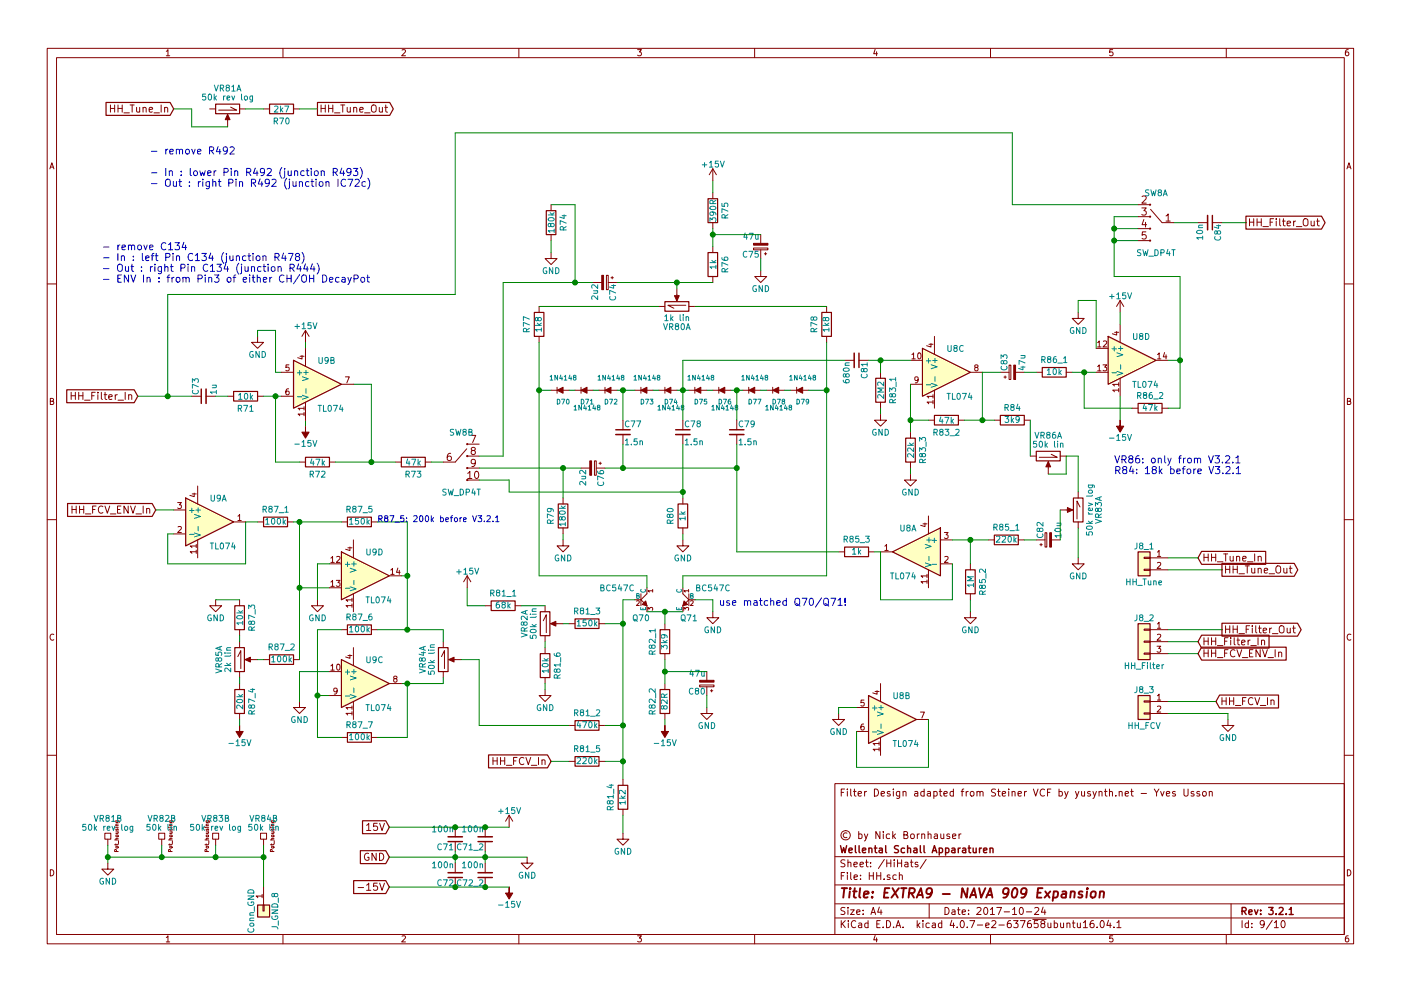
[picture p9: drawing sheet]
<svg xmlns="http://www.w3.org/2000/svg" width="297mm" height="210mm" viewBox="0 0 297 210" stroke-linecap="round" stroke-linejoin="round" font-family="sans-serif">
<g fill="none" stroke="#840000" stroke-width=".21">
<path d="M10 10.3h277v189.9h-277zM12 12.2h273v186.1h-273zM35.3 10.9l.3-.4v1.3M35.3 11.8h.7M60 10.3v1.9M85.2 10.6l.5-.1 .3 .4-.8 .9h.8M110 10.3v1.9M135.2 10.5h.8l-.4 .5 .3 .1 .1 .2-.1 .4-.2 .1-.5-.1M160 10.3v1.9M185.5 10.5l-.3 .9h.8M185.9 11v.8M210 10.3v1.9"/>
<path d="M235.9 10.5h-.6v.6h.6l.1 .5-.3 .2-.4-.1M260 10.3v1.9M285.9 10.5l-.4 .1-.2 .2-.1 .8 .3 .2 .4-.1 .1-.4-.1-.2-.4-.1-.3 .3M10.6 35.8l.4-1.3 .4 1.3M10.7 35.5h.6M23.4 22.3v1.5M23.4 23h.9M24.3 22.3v1.5M25 23h.9M25 22.3v1.5M25.9 22.3v1.5M26.3 23.9h1.1"/>
<path d="M27.6 22.3h.8M28 22.3v1.5M29 22.8v.9l.4 .1 .2-.2M29.6 22.8v1M30.3 22.9h.1a.36 .36 0 0 1 .6 .1v.8M30.3 22.8v1M31.6 23.3l.8-.2-.1-.2-.4-.1-.3 .2 .1 .7h.6M32.6 23.9h1.2M34.2 22.3v1.5M34.9 22.9h.1a.36 .36 0 0 1 .6 .1v.8M34.9 22.8v1M44.4 23.1h1.3"/>
<path d="M48.3 24.6v2.3M48.9 22.7l1.3 .7h-3.8M50.8 23.1h1.3M55.9 23.1h1.2M62.2 23.1h1.3M68.1 23h.9M68.1 22.3v1.5M69 22.3v1.5M69.7 23h.9M69.7 22.3v1.5M70.6 22.3v1.5M70.9 23.9h1.2"/>
<path d="M72.2 22.3h.9M72.7 22.3v1.5M73.6 22.8l.1 .9 .3 .1 .3-.2M74.3 22.8v1M75 22.9h.1a.36 .36 0 0 1 .5 .1v.8M75 22.8v1M76.3 23.3l.7-.2-.1-.2-.4-.1-.2 .2 .1 .7h.5M77.3 23.9h1.2M78.8 22.5a.5 .5 0 0 1 .6-.2 .5 .5 0 0 1 .4 .5l-.1 .8-.3 .2a.53 .53 0 0 1-.7-.5zM80.4 22.8l.1 .9 .3 .1 .3-.2M81.1 22.8v1M81.6 22.8h.6"/>
<path d="M81.8 22.3v1.3l.4 .2M151.1 35.8v2.5M151.1 35.8l-.7 1.3M151.1 35.8l.8 1.3M285.6 35.8l.4-1.3 .4 1.3M285.7 35.5h.6M116.8 53.6v1.3h1.3l-1.3 1.2-1.2-1.2h1.2M116.8 43.4v1.3M116.8 49.8v1.2M125.7 59.9h1.9M128.6 58.4h.4v3.1h-.4zM129 59.9h1.8"/>
<path d="M129.5 58.9h.5M129.8 58.7v.5M151.1 40.9v1.3M151.1 47.2v1.3M151.1 52.3v1.3M151.1 58.7v1.2M159.8 52.6h3v.4h-3zM161.3 57.4v1.3h1.3l-1.3 1.2-1.3-1.2h1.3M161.3 49.8v1.8M161.3 53v1.9M162.1 53.8h.5M162.3 53.6v.5"/>
<path d="M241.3 43.4h2.5M241.3 46h2.5M241.3 48.5h2.5M241.3 51h2.5M242.1 44.1h.9l-.5 .6 .5 .3v.5l-.3 .1-.6-.1M242.1 41.7l.6-.1 .3 .4-.9 1.1h.9M242.5 46.6l-.4 1.1h1M242.9 47.2v1M243 49.2h-.8l-.1 .7 .3-.1 .5 .1 .1 .5-.3 .3-.6-.1M243.9 44.4l2.5 2.8h2.5M247.2 45.8l.5-.4v1.5M247.2 46.9h.9"/>
<path d="M254 47.2h2M257 47.2h2.1M264.9 46.4v1.5M264.9 47.1h.9M265.8 46.4v1.5M266.5 47.1h.9M266.5 46.4v1.5M267.4 46.4v1.5M267.8 48.1h1.1M269.3 47.1h.5M270 46.4h-.7v1.5M270.6 46.4v.2"/>
<path d="M270.6 46.9v1M271.3 46.4v1.3l.3 .2M271.9 46.9h.6M272.1 46.4v1.3l.4 .2M272.9 47.4l.7-.1v-.3l-.5-.1-.2 .2 .1 .7h.6M274.3 46.9v1M274.7 46.9l-.4 .3M274.9 48.1h1.1M276.4 46.6a.5 .5 0 0 1 .6-.2 .5 .5 0 0 1 .3 .5v.8l-.3 .2a.53 .53 0 0 1-.7-.5zM278 46.9l.1 .9 .3 .1 .2-.1M278.6 46.9v1M279.1 46.9h.6"/>
<path d="M279.3 46.4v1.3l.4 .2M10 60.2h2M54.6 71.4v1.2h1.3l-1.3 1.3-1.3-1.3h1.3M59.7 79h2.5M61.3 77.4h-.6l-.1 .6h.7v.6l-.2 .1-.5-.1M63.6 75.6h.9M64 75.4v.8l-.9-.3M64.8 70.1l-.8 1.3M64.8 70.1v2.5M64.8 73.9v3.8M64.8 70.1l.7 1.3M73.2 80h.9l-.6 1.2"/>
<path d="M114.3 65v1.3M114.3 71.4v1.2M139.7 65h1.3M143.5 61.2v2.3M145.4 64.8h-3.8l1.3 .6M146 65h1.3M175.3 65v1.3M175.3 71.4v1.2M179.1 76.4h2M182.1 76.4h2M186.7 79v1.3M193 76.4h2.6"/>
<path d="M193.3 75.2l.4-.3v1.2M193.3 76.1h.8M194.7 75l.1-.1a.67 .67 0 0 1 .5 .6 .67 .67 0 0 1-.5 .6l-.2-.4zM197 73h.8M197.4 72.9v.7l-.9-.3M198.1 71.4v3.8M205.7 79h2.6M206.9 77.9l-.2-.2v-.2h.6v.3l-.5 .2-.1 .2v.4l.2 .1h.2l.3-.3-.1-.3-.2-.2M212.1 79h1.8M213.1 79.8v.5M213.9 77.5h.4v3h-.4zM215.3 79h1.9"/>
<path d="M219.7 79h1.3M226.1 79h1.2M228.6 66.3v1.3h1.3l-1.3 1.2-1.3-1.2h1.3M232.4 79h2.5M232.4 73.9h2.5M232.7 72.7l.4-.4v1.3M232.7 77.8l.4-.4v1.3M232.7 73.6h.7M232.7 78.7h.7M233.9 77.4h.7l-.4 .5 .4 .1v.6l-.2 .1-.5-.1M233.9 72.4l.5-.1 .2 .4-.7 .9h.7M236.3 70.5h.9"/>
<path d="M236.8 70.3v.8l-1-.3M237.5 63.7v2.6M237.5 68.8v3.8M237.5 63.7l-.8 1.3M237.5 63.7l.8 1.3M245.1 76.4h2.5M245.4 75.2l.4-.3v1.2M245.4 76.1h.7M246.9 74.8l-.3 .9h.8M247.2 75.3v.8M285 60.2h2M10.7 85.1h.5l.1-.5-.6-.1v1.3h.5l.2-.4-.3-.3"/>
<path d="M15.1 83.2v1.6M15.1 84h.9M16 83.2v1.6M16.7 84h.9M16.7 83.2v1.6M17.6 83.2v1.6M17.9 84.9h1.2M19.5 84h.5M20.2 83.2h-.7v1.6M20.8 83.2v.2M20.8 83.7v1.1M21.5 83.2v1.4l.2 .2"/>
<path d="M22.1 83.7h.6M22.3 83.2v1.4l.4 .2M23.1 84.2l.7-.1-.1-.3-.4-.1-.2 .3v.7h.6M24.4 83.7v1.1M24.9 83.7l-.5 .3M25 84.9h1.2M26.5 83.2v1.6M27.3 83.9l.1-.1a.36 .36 0 0 1 .5 .2v.8M27.3 83.7v1.1M40.6 84.1h2.1M43.7 84.1h2M48.3 84.1h1.2"/>
<path d="M54.6 84.1h1.3M59.7 84.1h2.5M61.2 82.5h-.4l-.1 .3-.1 .7 .2 .3 .5-.2-.1-.6h-.4l-.2 .2M63.5 98h1.3M64.5 87.9h-1.3l.4 .3M64.5 86.6h-1.3l.4 .4M64.5 86.3v.7M64.5 87.5v.7M64.8 85.3v3.8M69.8 98h1.3M72.4 81.5h2.5M83.8 98h1.3"/>
<path d="M90.2 98h1.2M95.6 96.2l-.5 .1a.99 .99 0 0 0 0 1.4l.5-.1 .1-.6-.3-.2h-.3l-.3 .2M99 95.2l-2.5 2.8h-2.5M99.1 99.3h2.5M99.1 94.2h2.5M99.1 96.8h2.5M99.8 92.4h1.1l-.7 1.5M100.2 95.6l-.3-.3 .1-.2 .2-.2 .4 .1 .2 .2-.1 .2-.6 .3-.2 .2v.3l.3 .2h.3l.3-.2v-.3l-.3-.3M100.8 98.1l-.3 .3h-.3l-.3-.3 .1-.5 .5-.1a.96 .96 0 0 1-.1 1.5h-.3M116.8 82.8h1.3M118.1 82.2v1.2M119.4 82.8h1.2"/>
<path d="M121.9 82.8h1.3M123.2 82.2v1.2M123.2 99.3h1.8M124.5 82.8h1.2M126 97.8h.4v3h-.4zM126.4 99.3h1.9M127 82.8h1.3M127 98.3h.5M127.3 98v.5M128.3 82.2v1.2M129.5 82.8h1.3M132.1 89.1v2.1"/>
<path d="M132.1 92.2v2M134.6 82.8h1.3M135.9 82.2v1.2M137.2 82.8h1.2M139.7 82.8h1.3M141 82.2v1.2M142.2 82.8h1.3M144.8 89.1v2.1M144.8 92.2v2M146 82.8h1.3M147.3 82.2v1.2M148.6 82.8h1.3"/>
<path d="M151.1 82.8h1.3M152.4 82.2v1.2M153.7 82.8h1.2M156.2 89.1v2.1M156.2 92.2v2M157.5 82.8h1.2M158.7 82.2v1.2M160 82.8h1.3M162.6 82.8h1.2M163.8 82.2v1.2M165.1 82.8h1.3M167.6 82.8h1.3"/>
<path d="M168.9 82.2v1.2M170.2 82.8h1.2M186.7 87.9v1.2h1.3l-1.3 1.3-1.3-1.3h1.3M186.7 85.3v1.3M193 81.5h2.6M193 91.7v1.3M193 98v1.3M194.7 80.5l-.3 .2h-.3l-.1-.6 .4-.1 .3 .2-.1 .7-.3 .3h-.2M196.8 89.1h1.3M197.8 85.3h-1.3l.4 .4M197.8 84.1h-1.3l.4 .3M197.8 83.7v.7"/>
<path d="M197.8 85v.7M198.1 82.8v3.8M203.2 89.1h1.3M210.8 89.1h1.3M212.9 80h.5M217.2 89.1h1.2M218.4 96.8h1.3M222.2 98.3v2.3M222.9 96.4l1.3 .6h-3.9M224.8 96.8h1.3M237.2 82.8h-1.3l.4 .3M237.2 81.6h-1.3l.4 .3"/>
<path d="M237.2 81.2v.7M237.2 82.4v.7M237.5 80.3v3.8M240 86.6h1.3M246.4 86.6h1.2M285.7 85.1h.5l.1-.5-.6-.1v1.3h.5l.2-.4-.3-.3M10 110.3h2M15.3 107.4v1.5M15.3 108.1h.9M16.2 107.4v1.5M16.9 108.1h.9M16.9 107.4v1.5"/>
<path d="M17.8 107.4v1.5M18.1 109h1.2M19.6 108.1h.5M20.4 107.4h-.8v1.5M21.8 107.5a.72 .72 0 0 0-1 .5 .72 .72 0 0 0 .7 .9l.3-.2M22.3 107.4l.5 1.5 .5-1.5M23.4 109h1.2M24.9 108.1h.5M25.7 107.4h-.8v1.5h.8M27.2 107.4v1.5l-.9-1.5v1.5M27.7 107.4l.5 1.5 .5-1.5M28.8 109h1.2"/>
<path d="M30.4 107.4v1.5M31.1 108l.1-.1a.36 .36 0 0 1 .5 .2v.8M31.1 107.9v1M36.8 108.2h2.6M36.8 113.3h2.6M37.7 106.6h.8l-.5 .5 .4 .1v.6l-.2 .1-.5-.1M37.7 111.8l.5-.1 .3 .4-.8 .9h.8M40.7 104.8h.9M41.2 104.6v.8l-.9-.3M41.6 117.1h-1.3l.4 .3M41.6 115.8h-1.3l.4 .4M41.6 115.5v.7"/>
<path d="M41.6 116.7v.7M41.9 103.1v3.8M41.9 114.5v3.9M49.5 110.7h2.6M50.4 109.5l.4-.3v1.2M50.4 110.4h.8M54.6 110.7h1.3M61 110.7h1.2M69.8 119.6h2.6M70.2 118.4l.3-.3v1.2M70.2 119.3h.7M71.4 118.2l.5-.1 .2 .3-.8 .9h.8"/>
<path d="M72.4 110.7h1.3M73.8 116.2h.8M74.2 116v.8l-.9-.3M74.9 114.5v3.9M78.7 110.7h1.3M99.1 101.8h2.5M99.2 100.4l.4-.4v1.5M99.2 101.5h.9M100.8 100.1l.2-.1a.81 .81 0 0 1 .5 .8 .81 .81 0 0 1-.5 .7l-.2-.1-.2-.5zM119.4 114.5v1.3h1.2l-1.2 1.3-1.3-1.3h1.3M119.4 105.7v1.2M119.4 112v1.3"/>
<path d="M144.8 114.5v1.3h1.2l-1.2 1.3-1.3-1.3h1.3M144.8 105.7v1.2M144.8 112v1.3M177.8 117.1h1.3M184.1 117.1h1.3M186.7 117.1h2.5M187.6 115.9l.4-.4v1.3M187.6 116.8h.7M193 100.6v1.2h1.3l-1.3 1.3-1.2-1.3h1.2M195.7 111.1h.8M196.1 111v.7l-.9-.3M196.8 109.5v3.8"/>
<path d="M199.4 119.6h2.5M199.4 114.5h2.5M200.2 113h.8l-.4 .5 .4 .1v.5l-.2 .1-.6-.1M200.3 118.2l.5-.1 .2 .3-.8 .9h.8M205.7 119.6v1.3M209.5 114.5h1.3M215.9 114.5h1.3M219.7 114.5h1.9M220.5 115.6h.5M220.7 115.3v.5M221.6 113h.3v3.1h-.3zM222.9 114.5h1.9"/>
<path d="M224.8 108.2h2.3M228.6 118.4v1.2h1.3l-1.3 1.3-1.3-1.3h1.3M228.6 104.4v1.3M228.6 110.7v1.3M229 107.6l-.7-1.3v3.8M242.6 118.2h1.2v.3h-1.2zM243.8 118.4h3.8M245.4 117.1l.3-.3v1.3M245.4 119.4l.5-.1 .2 .4-.8 .9h.8M245.4 118.1h.7M255.3 117.5v1.5M255.3 118.3h.9"/>
<path d="M256.2 117.5v1.5M256.9 118.3h.9M256.9 117.5v1.5M257.8 117.5v1.5M258.1 119.2h1.2M259.4 117.5h.9M259.9 117.5v1.5M260.8 118l.1 1h.3l.3-.1M261.5 118v1M262.2 118.2l.1-.1a.36 .36 0 0 1 .5 .2v.7M262.2 118v1M263.5 118.5l.7-.1-.1-.3-.4-.1-.2 .3 .1 .7h.5"/>
<path d="M264.5 119.2h1.2M266 117.5v1.5M266.8 118.2v-.1a.36 .36 0 0 1 .6 .2v.7M266.8 118v1M285 110.3h2M11.4 134.6a.58 .58 0 0 0-.8 .6 .58 .58 0 0 0 .8 .5M45.7 127.2v1.3h1.3l-1.3 1.3-1.3-1.3h1.3M50.4 139.3l.7-1.3v3.9M50.8 127.2v1.3M50.8 133.6v1.3M50.8 136.1v1.3M52.3 139.9h2.3"/>
<path d="M55.9 139.9h1.2M62.2 139.9h1.3M67.3 127.2v1.3h1.3l-1.3 1.3-1.3-1.3h1.3M69.8 124.7h2.6M70.2 123.5l.3-.4v1.3M70.2 124.4h.7M71.3 123.1h.8l-.4 .5 .3 .1v.6l-.1 .1-.6-.1M72.4 133.6h1.3M73.8 139.1h.8M74.2 138.9v.8l-.9-.3M74.6 128.5h-1.2l.3 .3M74.6 127.3h-1.2l.3 .3"/>
<path d="M74.6 126.9v.7M74.6 128.1v.7M74.9 126v3.8M74.9 137.4v3.8M78.7 133.6h1.3M82.5 122.2h2.6M82.9 120.9l.3-.3v1.3M82.9 121.9h.7M84.4 120.5l-.3 .9h.7M84.7 121v.9M93.6 139.3l.6-1.3v3.9M94 136.1v1.3"/>
<path d="M95.5 139.9h2.3M99.1 122.2l-.8 1.2M99.1 122.2v2.5M99.1 122.2l.7 1.2M102.9 128.5h1.2M109.2 128.5h1.3M115.2 131.7l.6-1.3v3.8M115.6 128.5v1.3M115.6 134.9v1.2M115.6 137.4v1.3M117.1 132.3h2.3M120.6 132.3h1.3"/>
<path d="M127 132.3h1.3M134.6 127.2h1.3M135 127.6l.4-.1 .1 .3-.6 .7h.6M137.2 124.7v1.3M137.2 128.5v1.3M137.4 129.5v-.6l.3 .3 .1-.3h.5v.6M138.4 125.3h-1l.3 .3M138.4 125.1v.5M141 132.3v1.3M141 138.7v1.2M144.8 124.7v1.3M144.8 128.5v1.3"/>
<path d="M145 129.5v-.6l.4 .3 .1-.3h.4v.6M146 125.3h-1l.3 .3M146 125.1v.5M146 127.2h1.3M146.4 127.6l.4-.1 .2 .3-.6 .7h.6M151.1 129.8v1.3h1.3l-1.3 1.2-1.2-1.2h1.2M196.5 123.4h-1.2l.3 .4M196.5 122.2h-1.2l.3 .3M196.5 121.8v.7M196.5 123.1v.7M196.8 120.9v3.8M205.7 129.8v1.3h1.3l-1.3 1.2-1.2-1.2h1.2"/>
<path d="M205.7 126v1.2M242.6 120.8h1.2v.2h-1.2zM242.6 138.6h1.2v.2h-1.2zM242.6 136h1.2v.3h-1.2zM242.6 133.5h1.2v.2h-1.2zM243.8 120.9h3.8M243.8 133.6h3.8M243.8 136.1h3.8M243.8 138.7h3.8M245.3 137.1h.8l-.4 .5 .3 .1v.5l-.1 .2-.6-.2M245.4 132.4l.3-.4v1.3M245.4 134.7l.5-.1 .2 .3-.8 .9h.8"/>
<path d="M245.4 133.3h.7M255.3 135.3v1.5M255.3 137.8v1.6M255.3 136h.9M255.3 138.6h.9M256.2 135.3v1.5M256.2 137.8v1.6M256.9 135.3v1.5M256.9 137.8v1.6M256.9 136h.9M256.9 138.6h.9M257.8 135.3v1.5"/>
<path d="M257.8 137.8v1.6M258.1 137h1.2M258.1 139.5h1.2M259.6 136h.5M259.6 138.6h.5M259.8 120.1v1.5M259.8 132.8v1.5M259.8 120.8h.9M259.8 133.5h.9M260.4 135.3h-.8v1.5M260.4 137.8h-.8v1.6M260.7 120.1v1.5"/>
<path d="M260.7 132.8v1.5M260.9 135.3v.2M260.9 135.8v1M261.4 120.8h.9M261.4 120.1v1.5M261.4 132.8v1.5M261.4 133.5h.9M261.7 135.3v1.3l.2 .2M261.8 138a.72 .72 0 0 0-1 .5 .72 .72 0 0 0 .7 .9l.3-.2M262.3 137.8l.5 1.6 .5-1.6M262.3 135.8h.5M262.3 120.1v1.5"/>
<path d="M262.3 132.8v1.5M262.5 135.3v1.3l.3 .2M262.7 121.7h1.2M262.7 134.4h1.2M263.2 136.3l.8-.1-.1-.3-.4-.1-.3 .2 .1 .7h.6M263.4 139.5h1.2M264 120.1h.9M264.2 133.5h.5M264.4 120.1v1.5M264.6 135.8v1M264.9 138.6h.5M264.9 132.8h-.7v1.5"/>
<path d="M265 135.8l-.4 .3M265.2 137h1.2M265.4 120.6l.1 .9 .3 .1 .2-.2M265.5 132.8v.1M265.5 133.3v1M265.7 137.8h-.8v1.6h.8M266 120.6v1M266.2 132.8v1.3l.3 .2M266.7 135.3v1.5M266.8 120.7v-.1a.36 .36 0 0 1 .6 .2v.8M266.8 120.6v1M266.8 133.3h.6"/>
<path d="M267 132.8v1.3l.4 .2M267.2 137.8v1.6l-.9-1.6v1.6M267.5 136v-.1a.36 .36 0 0 1 .6 .1v.8M267.5 135.8v1M267.7 137.8l.5 1.6 .5-1.6M267.8 133.8l.8-.2-.1-.3h-.5l-.2 .2 .1 .7h.6M268 121.1l.8-.2-.1-.3h-.4l-.3 .2 .1 .7h.6M268.8 139.5h1.2M269.1 121.7h1.1M269.2 133.3v1M269.6 133.3l-.4 .3M269.8 134.4h1.1"/>
<path d="M270.4 137.8v1.6M270.6 120.3a.5 .5 0 0 1 .6-.2 .5 .5 0 0 1 .3 .5v.8l-.3 .2a.53 .53 0 0 1-.7-.5zM271.1 138.5l.1-.1a.36 .36 0 0 1 .6 .2v.8M271.1 138.3v1.1M271.3 133a.5 .5 0 0 1 .6-.2 .5 .5 0 0 1 .3 .5v.8l-.3 .2a.53 .53 0 0 1-.7-.5zM272.2 120.6l.1 .9 .3 .1 .2-.2M272.8 120.6v1M272.9 133.3l.1 .9 .3 .1 .3-.2M273.4 120.6h.5M273.6 120.1v1.3l.3 .2M273.6 133.3v1M274.1 133.3h.6"/>
<path d="M274.3 132.8v1.3l.4 .2M286.4 134.6a.58 .58 0 0 0-.8 .6 .58 .58 0 0 0 .8 .5M50.8 142.5v1.3M50.8 145v1.3M50.8 151.4v1.2M63.5 148.8v1.3h1.3l-1.3 1.3-1.3-1.3h1.3M69.8 147.6h2.6M69.8 142.5h2.6M70.2 141.3l.3-.4v1.3M70.2 142.2h.7M71.5 146.5l-.3 .3-.3-.1-.1-.6 .4-.1 .3 .2-.1 .8-.3 .3h-.2M71.5 141l.2-.1a.67 .67 0 0 1 .4 .6 .67 .67 0 0 1-.4 .7l-.3-.5z"/>
<path d="M72.4 156.5h1.3M74.6 151.4h-1.2l.3 .3M74.6 150.1h-1.2l.3 .4M74.6 149.8v.7M74.6 151v.7M74.9 148.8v3.8M78.7 156.5h1.3M82.5 145h2.6M83.7 144l-.2-.2 .1-.3 .5 .1v.3l-.5 .1-.1 .2v.4l.2 .1h.2l.3-.2-.1-.4-.2-.1M94 142.5v1.3M115.6 146.3v1.3h1.2l-1.2 1.2-1.3-1.2h1.3M115.6 143.8v1.2"/>
<path d="M120.6 153.9h1.3M127 153.9h1.3M141 145v1.3M141 151.4v1.2M148.3 145.3h3.1v.4h-3.1zM149.9 150.1v1.3h1.2l-1.2 1.2-1.3-1.2h1.3M149.9 142.5v1.8M149.9 145.7v1.9M150.6 146.6h.5M150.9 146.3v.5M177.8 151.4v1.2h1.3l-1.3 1.3-1.3-1.3h1.3M181.6 150.1h2.5"/>
<path d="M181.6 155.2h2.5M183.1 153.6l-.3 .1-.2 .2-.1 .7 .3 .3 .4-.1-.1-.7h-.3l-.3 .2M183.2 148.5h-.6l-.1 .6h.7v.6l-.2 .1-.5-.1M185.5 146.7h.9M186 146.5v.8l-1-.3M186.4 159h-1.3l.4 .3M186.4 157.8h-1.3l.4 .3M186.4 157.4v.7M186.4 158.6v.7M186.7 145v3.8M186.7 156.5v3.8M194.3 152.6h2.5"/>
<path d="M195.1 151.1h.9l-.5 1.2M242.6 151.3h1.2v.2h-1.2zM242.6 148.7h1.2v.3h-1.2zM243.8 148.8h3.8M243.8 151.4h3.8M245.4 147.6l.3-.3v1.2M245.4 149.9l.5-.1 .2 .4-.8 .9h.8M245.4 148.5h.7M259.1 148v1.5M259.1 148.7h.9M260 148v1.5M260.3 152.6v1.3h1.3l-1.3 1.3-1.2-1.3h1.2"/>
<path d="M260.7 148.7h.9M260.7 148v1.5M261.6 148v1.5M261.9 149.7h1.2M263.4 148.7h.6M264.2 148h-.8v1.5M265.6 148.2a.72 .72 0 0 0-1 .4 .72 .72 0 0 0 .7 .9l.3-.1M266.1 148l.5 1.5 .5-1.5M267.2 149.7h1.2M268.7 148v1.5M269.5 148.7v-.1a.36 .36 0 0 1 .6 .1v.8M269.5 148.5v1"/>
<path d="M10 160.2h2M22.2 176.8h1.3v1.2h-1.3zM22.9 178v1.3M24.3 175.5h.1M24.3 178.2h.8M24.6 174.2h.6l.1 .3M24.6 179v.3M24.6 176.5h.5M24.6 175.5h.5M24.6 175.2h.5M24.6 179.6h.4l.1 .2-.5 .1zM24.6 177.2h.4l.1 .2-.5 .1z"/>
<path d="M24.6 175.9l.1 .3 .2-.4 .1 .4M24.6 174.2l.1 .3h.3v-.3M25 176.5v.3h-.4M25.1 179l-.2 .2h-.6M25.1 177.9h-.5v.3M25.1 174.8l-.5 .1v.3M25.1 178.4v.6M33.7 176.8h1.2v1.2h-1.2zM34.3 178v1.3M35.7 175.5h.1M35.7 178.2h.8M36 174.2h.7v.3"/>
<path d="M36 176.5h.5M36 175.5h.5M36 175.2h.5M36 179v.3M36 179.6h.4l.1 .2-.5 .1zM36 177.2h.4l.1 .2-.5 .1zM36 175.9l.1 .3 .3-.4v.4M36 174.2l.1 .3h.3v-.3M36.4 176.5v.3h-.4M36.5 179l-.1 .2h-.7M36.5 177.9h-.5v.3M36.5 174.8l-.5 .1v.3"/>
<path d="M36.6 178.4v.6M43.5 175.5h.1M43.5 178.2h.7M43.7 176.5h.5M43.7 175.5h.5M43.7 175.2h.5M43.7 179v.3M43.7 177.2h.4l.1 .2-.4 .1zM43.7 175.9l.1 .3 .3-.4 .1 .4M43.8 179.6h.3l.1 .2-.4 .1zM44.1 176.5l.1 .3h-.5M44.2 174.2l-.1 .3h-.3l-.1-.3h.7v.3"/>
<path d="M44.2 179l-.1 .2h-.6M44.2 177.9h-.5l.1 .3M44.2 174.8l-.5 .1 .1 .3M44.3 178.4v.6M45.1 176.8h1.3v1.2h-1.3zM45.7 178v1.3M55.2 176.8h1.3v1.2h-1.3zM55.9 178v1.3M57.3 175.5h.1M57.3 178.2h.8M57.6 174.2h.7v.3M57.6 176.5h.5"/>
<path d="M57.6 175.5h.5M57.6 175.2h.5M57.6 179v.3M57.6 177.2h.4l.1 .2-.5 .1zM57.6 175.9l.1 .3 .3-.4v.4M57.6 174.2l.1 .3h.3v-.3M57.6 179.6h.4l.1 .2-.5 .1zM58 176.5v.3h-.4M58.1 179l-.1 .2h-.7M58.1 177.9h-.5v.3M58.1 174.8l-.5 .1v.3M58.1 178.4v.6"/>
<path d="M77.7 175.1l.5-.4v1.5M77.7 176.2h.9M80 174.7h-.8v.7l.2-.1h.5l.2 .6-.3 .3-.6-.2M80.5 174.7l.5 1.5 .5-1.5M96.5 175.5v2M96.5 178.6v2M102.9 175.5v2M102.9 178.6v2M104.5 160.7v1.5M104.5 161.4h.9M105.4 160.7v1.5M106.1 161.4h.9"/>
<path d="M106.1 160.7v1.5M107 160.7v1.5M107.4 162.4h1.1M107.9 173l-.7 1.2M107.9 173v2.5M107.9 173l.8 1.2M108.9 161.4h.5M109.6 160.7h-.7v1.5M111.1 160.9a.72 .72 0 0 0-1.1 .4 .72 .72 0 0 0 .8 .9l.3-.1M111.5 160.7l.5 1.5 .5-1.5M112.6 162.4h1.2M114.2 160.7v1.5"/>
<path d="M114.9 161.4l.1-.1a.36 .36 0 0 1 .6 .1v.8M114.9 161.2v1M120.6 161.5h1.3M127 161.5h1.3M132.1 176.8v1.2h1.2l-1.2 1.3-1.3-1.3h1.3M132.1 165.3v1.3M132.1 171.7v1.3M177 166.3h108v32h-108zM178.4 168.1h.5M179.1 167.4h-.7v1.5M179.6 176.8a.52 .52 0 0 0-.8 .4 .52 .52 0 0 0 .8 .4M179.7 167.4v.2"/>
<path d="M179.7 167.9v1M180.4 167.4v1.3l.2 .2M180.9 167.9h.6M181.2 167.4v1.3l.3 .2M181.9 168.4l.8-.1-.1-.3-.4-.1-.3 .2 .1 .7h.6M182.1 177l.4-.1 .3 .3-.1 .6h-.6M182.1 176.4v1.5M183.3 176.9l.3 1M183.3 167.9v1M183.7 167.9l-.4 .3M184 176.9l-.5 1.4-.2 .1M185.4 167.4a.76 .76 0 0 1 .9 .8 .76 .76 0 0 1-.9 .7z"/>
<path d="M186.6 176.4v1.5l-.9-1.5v1.5M186.8 168.4l.7-.1v-.3l-.5-.1-.2 .2 .1 .7h.6M187.3 176.4v.2M187.3 176.9v1M188.6 177l-.4-.1-.3 .3 .1 .6 .2 .1 .4-.1M188.7 168l-.4-.1-.2 .2 .1 .2 .5 .2v.3h-.6M189.3 176.4v1.5M189.4 167.4v.2M189.4 167.9v1M189.4 177.4l.5 .5M189.9 176.9l-.6 .6M190.8 167.9l-.1 1.4-.2 .1-.4-.1"/>
<path d="M190.8 168l-.5-.1-.3 .3 .1 .6 .2 .1 .5-.1M191.5 168l.2-.1 .3 .1 .1 .9M191.5 167.9v1M191.6 177.1l.8-.1v-.4l-.2-.2h-.6v1.5h.6l.2-.1 .1-.4-.3-.3M193.1 177.1l.2-.2 .5 .2 .1 .5-.2 .2-.4 .1-.2-.1zM194 168h.5l.1 .9M194.5 176.9v1M194.6 168.3l-.7 .2 .2 .4 .5-.1M194.9 176.9l-.4 .3M195.4 177.1l.2-.2 .4 .1 .1 .9M195.4 176.9v1M195.9 168l-.4-.1-.3 .3 .1 .6 .2 .1 .4-.1"/>
<path d="M195.9 167.4v1.5M196.6 168h.6l.1 .9M196.8 177.1l.2-.2 .4 .1v.9M196.8 176.4v1.5M197.3 168.3l-.7 .2 .2 .4 .5-.1M198 168l.4-.1 .3 .3-.1 .6h-.6M198 167.9v1.5M198.1 177h.6l.1 .9M198.8 177.3l-.8 .3 .3 .3 .5-.1M199.1 167.9h.6M199.3 167.4v1.3l.4 .2M199.5 176.9v.9l.4 .1 .2-.1"/>
<path d="M200.1 176.9v1M200.1 168.4l.7-.1v-.3l-.4-.1-.3 .2 .1 .7h.6M201.3 177l-.3-.1-.3 .2 .1 .3 .5 .1v.3h-.6M202 177.4l.7-.1-.1-.3-.4-.1-.2 .2v.7h.6M202.1 168l-.4-.1-.3 .3 .1 .6 .2 .1 .4-.1M202.1 167.4v1.5M203.3 176.9v1M203.8 176.9l-.5 .3M203.8 167.9h.5M204.3 167.4l-.3 .2v1.3M204.9 167.9v1M205.3 167.9l-.4 .3"/>
<path d="M205.8 168l.2-.1 .4 .1 .1 .6-.1 .2-.4 .1-.2-.1zM207.1 168l.2-.1 .4 .1 .1 .9M207.1 167.9v1M207.8 168.1l.2-.2 .4 .1v.9M211.1 167.5l-.6-.1-.3 .3 .1 .3 .7 .3v.5l-.2 .1-.6-.1M211.5 167.9h.6M211.7 167.4v1.3l.4 .2M212.5 168.4l.7-.1v-.3l-.5-.1-.2 .2 .1 .7h.6M213.9 167.4v.2M213.9 167.9v1M214.6 168l.2-.1 .4 .1v.9M214.6 167.9v1"/>
<path d="M215.8 168.4l.8-.1-.1-.3-.4-.1-.3 .2 .1 .7h.6M217.2 167.9v1M217.7 167.9l-.5 .3M219.1 167.4l.5 1.5 .5-1.5M221.5 167.6a.71 .71 0 0 0-1 .5 .71 .71 0 0 0 .7 .8l.3-.1M222.1 168.1h.5M222.8 167.4h-.7v1.5M224.5 168l.5-.1 .2 .3-.1 .6h-.6M224.5 167.4v1.5M225.7 167.9l.4 1M226.5 167.9l-.5 1.4-.3 .1M228 167.9l.4 1"/>
<path d="M228.8 167.9l-.6 1.4-.2 .1M229.3 167.9l.1 .9 .3 .1 .2-.1M229.9 167.9v1M231.2 168l-.4-.1-.2 .2 .1 .2 .5 .2v.3h-.6M231.7 167.9l.4 1M232.5 167.9l-.5 1.4-.3 .1M233 168l.2-.1 .4 .1 .1 .9M233 167.9v1M234.2 167.9h.5M234.4 167.4v1.3l.3 .2M235.2 168l.2-.1 .4 .1 .1 .9M235.2 167.4v1.5"/>
<path d="M236.6 168.8v.1M237.3 168l.2-.1 .4 .1v.9M237.3 167.9v1M238.6 168.4l.7-.1-.1-.3-.4-.1-.2 .2v.7h.6M239.7 167.9h.6M239.9 167.4v1.3l.4 .2M241.9 168.3h1.2M244.7 167.4l.5 .8 .5-.8M245.2 168.2v.7M246.1 167.9l.3 1 .4-1M247.3 168.4l.7-.1v-.3l-.5-.1-.2 .2 .1 .7h.6M249.2 168l-.4-.1-.2 .2 .1 .2 .5 .2v.3h-.6"/>
<path d="M251 167.4v1.2l.3 .3h.3l.3-.3v-1.2M253.1 168l-.3-.1-.3 .2 .1 .2 .5 .2v.3h-.6M254.3 168l-.3-.1-.3 .2 .1 .2 .5 .2v.3h-.6M255 168l.2-.1 .5 .1 .1 .6-.2 .2-.4 .1-.2-.1zM256.4 168l.2-.1 .4 .1v.9M256.4 167.9v1M285 160.2h2M10.7 184.5a.65 .65 0 0 1 .7 .7 .65 .65 0 0 1-.7 .6zM22.9 183.1v1.3h1.2l-1.2 1.3-1.3-1.3h1.3M24.7 180.7v-.4h-.3l-.1 .4h.8M35.3 198.9l.3-.4v1.3M35.3 199.8h.7"/>
<path d="M36.1 180.7v-.4h-.3l-.1 .4h.8M43.8 180.7v-.4h-.3v.4h.7M55.6 190.1h-1.3l.4 .4M55.6 189.8v.7M55.8 192h.2v1.3h-.2zM55.9 188.2v3.8M57.7 180.7v-.4h-.3l-.1 .4h.8M60 198.3v1.9M75.9 188.3h1.2M77.7 187.8l.5-.4v1.5M77.7 188.9h.9M78.2 181.1a.71 .71 0 0 0-.9 .7 .71 .71 0 0 0 .9 .7v-.6h-.3"/>
<path d="M79.8 181v1.5l-.9-1.5v1.5M80 187.4h-.8v.7l.2-.1h.5l.2 .6-.3 .3-.6-.2M80.5 181a.77 .77 0 0 1 .9 .8 .77 .77 0 0 1-.9 .7zM80.5 187.4l.5 1.5 .5-1.5M85.2 198.6l.5-.1 .3 .4-.8 .9h.8M96.5 183.1v2.1M96.5 186.2v2M102.9 183.1v2.1M102.9 186.2v2M110 198.3v1.9M111.8 181.9v1.2h1.2l-1.2 1.3-1.3-1.3h1.3M135.2 198.5h.8l-.4 .5 .3 .1 .1 .2-.1 .4-.2 .1-.5-.1"/>
<path d="M160 198.3v1.9M177 194.8h108M177 191.8h108M177 187.8h108M177 181.8h108M178.4 195.3v1.5M178.4 185.8h.5M178.6 196l.6 .8M179.1 185.1h-.7v1.5M179.1 192.6l-.5-.1-.3 .3 .1 .3 .7 .4v.4l-.2 .1-.6-.1M179.1 182.5l-.5-.1-.3 .3 .1 .3 .7 .4v.4l-.2 .1-.6-.1M179.2 195.3l-.8 .9"/>
<path d="M179.7 185.1v.2M179.7 185.6v1M179.8 192.5v.2M179.8 183.1l.2-.2 .4 .1v.9M179.8 182.4v1.5M179.8 193v1M179.9 195.3v.2M179.9 195.8v1M180.3 193h.8l-.8 1h.8M180.4 185.1v1.3l.2 .2M181.1 183.4l.7-.1-.1-.3-.4-.1-.2 .2v.7h.6M181.1 186.1l.7-.1-.1-.3-.4-.1-.2 .2 .1 .7h.5"/>
<path d="M181.4 195.5a.71 .71 0 0 0-1 .5 .71 .71 0 0 0 .8 .8l.2-.1M181.6 193.5l.7-.1v-.3l-.4-.1-.3 .2 .1 .7h.6M182.1 195.9h.6v.9M182.3 183.4l.8-.1-.1-.3-.4-.1-.3 .2 .1 .7h.6M182.4 186.5v.1M182.4 185.7v.1M182.7 196.2l-.7 .3 .2 .3 .5-.1M183 193.9v.1M183 193.1v.1M183.5 182.9h.6M183.7 182.4v1.3l.4 .2M184 195.9l-.4-.1-.3 .3 .1 .6 .2 .1 .4-.1"/>
<path d="M184 195.3v1.5M184.3 185.8h.9M184.3 185.1v1.5M184.6 183.8v.1M184.6 183v.1M184.7 194l.4-1.5 .5 1.5M184.8 193.6h.7M185.2 185.1v1.5M185.5 198.5l-.3 .9h.8M185.9 199v.8M185.9 185.8h.8M185.9 185.1v1.5"/>
<path d="M185.9 196h.5M186.4 192.5l-.3 1h.9M186.6 195.3h-.7v1.5h.7M186.7 185.1v1.5M186.8 193v1M187.2 196.7v.1M187.5 186.5v.1M187.5 182.3l-1.3 2M188 195.3a.76 .76 0 0 1 .8 .8 .76 .76 0 0 1-.8 .7zM188 182.4v1.5M188 183.1h.9M188.7 185.7l-.4-.1-.2 .2 .1 .2 .5 .2v.3h-.6"/>
<path d="M188.9 182.4v1.5M189.5 196.7v.1M189.6 182.4v.2M189.6 182.9v1M190 196.8l.4-1.5 .6 1.5M190 185.7l-.4-.1-.3 .3 .1 .6 .2 .1 .4-.1M190.1 196.4h.7M190.3 183.1h.9M190.3 182.4v1.5M190.7 185.7l.2-.1 .4 .1v.9M190.7 185.1v1.5M191.2 182.4v1.5"/>
<path d="M191.5 196.7v.1M191.9 183h.6v.9M192.5 183.3l-.7 .3 .2 .3 .5-.1M193 182.9h.6M193.2 182.4v1.3l.4 .2M194.5 195.3v1.5M194.6 183l-.4-.1-.2 .2 .1 .3 .5 .1v.3h-.6M194.6 196.3l.4 .5M195 195.8l-.5 .6M195.7 195.3v.2M195.7 195.8v1M196.4 182.3l-1.3 2"/>
<path d="M197 191.8v3M197 195.9l-.4-.1-.3 .3 .1 .6 .2 .1 .4-.1M197.7 195.9h.6v.9M198.3 196.2l-.7 .3 .2 .3 .5-.1M199.7 195.9l-.5-.1-.2 .3v.6l.2 .1 .5-.1M199.7 195.3v1.5M200.4 192.5a.76 .76 0 0 1 .8 .8 .76 .76 0 0 1-.8 .7zM201.8 195.2l-.4 1.1h1M201.9 193.1h.5l.1 .9M202.2 195.8v1M202.5 193.4l-.7 .3 .2 .3 .5-.1M202.9 196.7v.1"/>
<path d="M203 193h.6M203.2 192.5v1.3l.4 .2M203.8 195.4l.1-.1a.8 .8 0 0 1 .6 .8 .8 .8 0 0 1-.6 .7 .97 .97 0 0 1-.1-1.4zM204 193.5l.7-.1-.1-.3-.4-.1-.2 .2 .1 .7h.5M205.1 196.7v.1M205.4 193.9v.1M205.4 193.1v.1M205.6 195.3h1.1l-.7 1.5M207.1 192.7l.6-.2 .3 .5-.9 1h.9M207.2 196.3h1.2M208.7 192.7l.2-.2a.8 .8 0 0 1 .5 .8 .8 .8 0 0 1-.5 .7l-.3-.5zM209 196.3l.7-.1v-.3l-.5-.1-.2 .2 .1 .7h.6"/>
<path d="M210 193l.4-.5v1.5M210 194h.8M210 198.3v1.9M210.3 195.5l.6-.2 .3 .5-1 1h1M211.3 192.5h1l-.6 1.5M211.8 196.3h1.1M212.9 193.5h1.1M214.3 195.3l-.5 .1a1.11 1.11 0 0 0-.1 1.3l.4 .1 .3-.1v-.5l-.3-.3-.4 .1-.1 .2M214.7 193l.4-.5v1.5M214.7 194h.8M214.9 195.3h.9l-.5 .6 .5 .1v.7l-.2 .1-.7-.1M216.3 192.7l.2-.2a.8 .8 0 0 1 .5 .8 .8 .8 0 0 1-.5 .7l-.4-.5z"/>
<path d="M216.3 195.3h1l-.6 1.5M217.6 193.5h1.1M218.5 195.3l-.4 .1a1.11 1.11 0 0 0-.1 1.3l.4 .1 .2-.1 .1-.5-.3-.3-.4 .1-.2 .2M219 195.1h2.8M219.4 192.7l.6-.2 .2 .5-.9 1h.9M220 195.3h-.7v.7h.7l.1 .2-.1 .5-.2 .1-.5-.1M221 196l-.3-.3 .1-.2 .2-.2 .4 .1 .1 .2v.2l-.5 .2-.3 .3 .1 .4 .2 .1h.3l.2-.3v-.2l-.2-.3M221.2 192.5l-.4 1h.9M221.5 193v1M222.2 195.8v.9l.4 .1 .2-.1M222.8 195.8v1M223.5 195.9l.5-.1 .2 .3-.1 .6h-.6"/>
<path d="M223.5 195.3v1.5M224.9 195.8v.9l.4 .1 .2-.1M225.5 195.8v1M226.2 196l.2-.2 .4 .1v.9M226.2 195.8v1M227.4 195.8h.5M227.6 195.3v1.3l.3 .2M228.4 195.8l.1 .9 .4 .1 .2-.1M229.1 195.8v1M229.7 195.8l.4-.5v1.5M229.7 196.8h.9M231.8 195.3l-.4 .1a1.11 1.11 0 0 0-.1 1.3l.4 .1 .2-.1 .1-.5-.3-.3-.4 .1-.2 .2"/>
<path d="M232.6 196.7v.1M233.4 195.5l.2-.2a.8 .8 0 0 1 .5 .8 .8 .8 0 0 1-.5 .7l-.4-.5zM235 195.2l-.3 1.1h.9M235.4 195.8v1M235.9 198.5h-.6v.7l.6-.1 .1 .5-.3 .2-.4-.1M236.2 196.7v.1M236.8 195.8l.4-.5v1.5M236.8 196.8h.9M260 198.3v1.9M261 191.8v6.5M263.3 195.3v1.5M264.7 195.9l-.4-.1-.3 .3 .1 .6 .2 .1 .4-.1"/>
<path d="M264.7 195.3v1.5M265.4 196.7v.1M265.4 195.9v.1M268 196l-.2 .3h-.3l-.3-.3v-.4l.3-.3h.3l.2 .3a1.01 1.01 0 0 1-.4 1.2h-.3M269.7 195.2l-1.2 2M270.2 195.8l.4-.5v1.5M270.2 196.8h.8M271.8 195.5l.2-.2a.8 .8 0 0 1 .5 .8 .8 .8 0 0 1-.5 .7l-.4-.5zM285.7 184.5a.65 .65 0 0 1 .7 .7 .65 .65 0 0 1-.7 .6zM285.9 198.5l-.4 .1-.2 .3-.1 .7 .3 .2 .4-.1 .1-.4-.1-.2-.4-.1-.3 .3"/>
<circle cx="243.8" cy="43.4" r=".13"/>
<circle cx="243.8" cy="51" r=".13"/>
<circle cx="243.8" cy="48.5" r=".13"/>
<circle cx="243.8" cy="46" r=".13"/>
<circle cx="99.1" cy="99.3" r=".13"/>
<circle cx="99.1" cy="96.8" r=".13"/>
<circle cx="99.1" cy="94.2" r=".13"/>
<circle cx="99.1" cy="101.8" r=".13"/>
<circle cx="179.3" cy="177.2" r="1"/>
</g>
<g fill="none" stroke="#840000" stroke-width=".3">
<path d="M257 45.7v3.1M182.1 74.9v3.1M42.7 82.5v3.1M130.6 91.2h3M143.3 91.2h3M154.7 91.2h3M95 178.6h3M101.3 178.6h3.1M178.2 179.4l.4 1.5 .3-1 .2 1 .4-1.5M181.4 179.4v1.3l.2 .2M182.1 179.4v1.3l.2 .2M184.2 179.9v1"/>
<path d="M185.4 179.9h.5M185.6 179.4v1.3l.3 .2M187.8 179.4v1.3l.2 .2M190.5 179.5l-.6-.1-.3 .3 .1 .3 .7 .4v.4l-.2 .1-.6-.1M192.4 179.4v1.5M195.1 179.4v1.3l.2 .2M195.9 179.4v1.3l.2 .2M199.1 179.9v1.5M200.5 179.9v1.5M203.2 179.9v1M203.6 179.9l-.4 .3M205.3 179.9h.5"/>
<path d="M205.5 179.4v1.3l.3 .2M206.3 179.9l.1 .9 .4 .1 .2-.1M207 179.9v1M207.7 179.9v1M208.1 179.9l-.4 .3M209.9 179.9v1M95 186.2h3M101.3 186.2h3.1M180 180.4l.7-.1-.1-.3-.4-.1-.2 .2 .1 .7h.5M182.9 180.4l.7-.1-.1-.3-.4-.1-.2 .2v.7h.6M184.2 180.1l.2-.2 .4 .1 .1 .9M186.4 180h.6l.1 .9"/>
<path d="M187.1 180.3l-.7 .3 .2 .3 .5-.1M191.8 180l-.5-.1-.2 .3v.6l.2 .1 .5-.1M192.4 180.1l.2-.2 .4 .1 .1 .9M193.8 180h.6v.9M194.4 180.3l-.7 .3 .2 .3 .5-.1M197.6 180.9l.5-1.5 .5 1.5M197.8 180.5h.7M199.1 180l.5-.1 .2 .3-.1 .6h-.6M200.5 180l.4-.1 .3 .3-.1 .6h-.6M201.8 180h.6l.1 .9M202.5 180.3l-.7 .3 .2 .3 .5-.1M204.1 180h.6v.9"/>
<path d="M204.7 180.3l-.7 .3 .3 .3 .4-.1M208.5 180.4l.7-.1v-.3l-.4-.1-.3 .2 .1 .7h.6M209.9 180.1l.2-.2 .4 .1v.9M263.3 193.3l.8-.1 .1-.2-.1-.3-.2-.2h-.6v1.5M263.7 193.3l.5 .7M264.8 193.5l.7-.1-.1-.3-.4-.1-.2 .2v.7h.6M266 193l.3 1 .4-1M267.3 193.9v.1M267.3 193.1v.1M269 192.5h.9l-.5 .6 .4 .1v.7l-.2 .1-.6-.1M270.6 193.9v.1M271.2 192.7l.6-.2 .3 .5-1 1h1"/>
<path d="M272.7 193.9v.1M273.3 193l.5-.5v1.5M273.3 194h.9"/>
</g>
<g fill="none" stroke="#840000" stroke-width=".41">
<path d="M178.5 188.4h1.1M179 188.4l-.2 2M180.2 189.1l-.2 1.3M180.3 188.4l-.1 .2 .2-.1-.1-.1-.1 .2M180.9 189.1h.7M181.2 188.4l-.2 1.8 .1 .1 .4 .1M182.4 188.4l-.2 1.8 .2 .2M183.2 189.8l.9-.2v-.4l-.6-.1-.3 .3v.9h.7M184.9 190.3v.1M185.1 189.2l-.1 .2-.1-.1 .2-.1-.1 .2M187.5 189.4h.7M188.6 188.4h-1l-.2 2h.9"/>
<path d="M189.2 188.4l1.1 2M190.6 188.4l-1.6 2M191.1 188.4h1.1M191.6 188.4l-.2 2M192.7 189.5l1-.1a.56 .56 0 0 0 .1-.9l-.9-.1-.3 2M193.2 189.5l.6 .9M194.4 190.4l.8-2 .5 2M194.6 189.9h1M197.5 189.3l-.2 .3-.6 .1-.3-.4 .1-.5a.66 .66 0 0 1 1-.3v.1a1.5 1.5 0 0 1-.7 1.8h-.3M199.9 189.7h1.5M205.2 188.4l-.2 2-1-2-.2 2M205.6 190.4l.9-2 .5 2"/>
<path d="M205.9 189.9h.9M207.6 188.4l.4 2 .9-2M209.1 190.4l.9-2 .4 2M209.3 189.9h1M213.8 189.3l-.2 .3-.6 .1-.4-.4 .1-.5a.66 .66 0 0 1 1-.3l.1 .1a1.5 1.5 0 0 1-.7 1.8h-.4M214.8 188.6l.1-.1a.45 .45 0 0 1 .8 .3l-.1 .9-.2 .6-.3 .1-.5-.1a1.65 1.65 0 0 1 .2-1.7zM217.6 189.3l-.2 .3-.6 .1-.3-.4v-.5a.66 .66 0 0 1 1-.3l.1 .1a1.5 1.5 0 0 1-.7 1.8h-.4M220 189.4h.6M221 188.4h-.9l-.2 2h.9M221.6 189.1l.9 1.3M222.7 189.1l-1.2 1.3M223.4 189.2l.6-.1 .3 .2-.1 1a.67 .67 0 0 1-.9 0"/>
<path d="M223.4 189.1l-.2 2M225.2 189.2h.8v1.2M226.1 189.6l-.8 .1a.4 .4 0 0 0-.3 .3 .4 .4 0 0 0 .3 .4l.7-.1M227 189.3l.3-.2 .5 .1v1.2M227.1 189.1l-.2 1.3M229.5 189.2l-.5-.1-.3 .4 .3 .3 .4 .1 .1 .3-.1 .1h-.8M230.5 189.1l-.2 1.3M230.6 188.4l-.1 .2 .2-.1-.1-.1-.1 .2M231.4 189.3l.3-.2 .6 .2v.8l-.4 .3-.6-.1zM233.2 189.3l.3-.2 .5 .1v1.2M233.2 189.1l-.1 1.3"/>
</g>
<path d="M256 45.7v3.1M181.1 74.9v3.1M43.7 82.5v3.1M130.6 92.2h3M143.3 92.2h3M154.7 92.2h3M95 177.5h3M101.3 177.5h3.1M95 185.2h3M101.3 185.2h3.1" fill="none" stroke="#840000" stroke-width=".33"/>
<g fill="none" stroke="#008484" stroke-width=".21">
<path d="M43.6 20h-.6l-.1 .5h.7v.6l-.2 .1-.5-.1M45.4 20v1.2M45.4 18.1l.4 1.2 .5-1.2M46.7 18.7l.6-.1 .1-.4-.7-.1v1.2M47 18.7l.4 .6M48.2 18.6l-.3-.2 .1-.2h.6v.3l-.6 .1-.1 .2 .1 .4 .2 .1h.2l.2-.2v-.4l-.2-.1M49.1 18.4l.4-.3v1.2M49.1 19.3h.8M50.2 19.3l.4-1.2 .5 1.2M50.4 18.9h.6M51.2 20v1l.2 .2M44.2 20.1l.2-.1a.67 .67 0 0 1 .5 .6 .67 .67 0 0 1-.5 .6l-.3-.5z"/>
<path d="M45.5 20.7l.4 .5M45.9 20.4l-.5 .4M47.4 20.4v.8M47.8 20.4l-.4 .2M48.1 20.8l.6-.1v-.3h-.4l-.2 .1 .1 .7h.5M49.1 20.4l.4 .8 .3-.8M51.9 20.5l.3-.1 .3 .2v.4l-.3 .2-.3-.1zM53.5 20.4v1.1l-.5 .1M53.5 20.4h-.3l-.2 .2 .1 .6h.4M58.1 25.7l.7-.1v-.5l-.7-.1v1.3M58.2 22.6l.5-.1 .2 .4-.8 .9h.8M58.4 25.7l.5 .6"/>
<path d="M59.3 25h.8l-.5 1.3M59.5 22.5v1.3M59.6 23.3l.4 .5M60 22.9l-.5 .5M60.4 22.5h.8l-.5 1.3M60.7 25.1l.2-.1a.67 .67 0 0 1 .4 .7 .67 .67 0 0 1-.4 .6l-.3-.5zM148.9 35h1M149.4 34.5v1M150.4 34.5l.4-.3v1.3M150.4 35.5h.7M152.3 34.2h-.6l-.1 .6h.7v.5l-.2 .2-.5-.2M152.7 34.2l.4 1.3 .5-1.3"/>
<path d="M115.9 56.8a.59 .59 0 0 0-.7 .6 .59 .59 0 0 0 .7 .6v-.5h-.2M116.2 45.6h1.3M116.3 46.3a.76 .76 0 0 1 1.2 .3 .74 .74 0 0 1-1.3-.1zM116.6 45.1l.5 .5M116.8 47.6l.2-.2h.4l.1 .2-.1 .4-.4 .1-.2-.1-.2-.6h-.3v.6l.2 .1 .3-.2M117.2 56.8v1.3l-.7-1.3v1.3M117.5 49h-1.3l.4 .3M117.5 48.6v.7M117.5 45.1l-.5 .4M117.8 56.8a.64 .64 0 0 1 .7 .6 .64 .64 0 0 1-.7 .7zM119.2 45.8h.8M119.4 48.8v-.6l-.5-.1-.1 .7h1.2"/>
<path d="M119.6 45.6v.7l-.9-.2M120 47.3l-1.2-.5v.8M120 48.1l-.6 .4M150.5 47v-.8l.5 .4 .1-.4h.6l.1 .2-.1 .6M150.5 55.7h1.3M150.6 43.9a.76 .76 0 0 1 1.2 .3 .74 .74 0 0 1-1.3-.1zM150.9 55.2l.5 .5M151.1 45l.2 .2-.1 .4h-.6l-.1-.4 .2-.2h.8l.3 .3v.3M151.2 43.2l-.1-.6-.5-.1-.1 .7h1.3M151.8 56.6h-1.3l.4 .4M151.8 56.3v.7M151.8 55.2l-.5 .4"/>
<path d="M151.8 42.5l-.6 .4M153.1 54.7v.3l.3 .2h.7l.2-.2-.1-.4-.6 .1-.1 .3 .3 .2M153.1 43.1v.7h.5v-.7h.6l.1 .2-.1 .5M153.7 57.7l-.1-.6-.4-.1-.1 .7h1.2M153.7 46.2l-.1-.6h-.4l-.1 .6h1.2M154.3 56.2l-1.2-.5v.8M154.3 44.8l-1.2-.5v.8M154.3 57l-.6 .4M154.3 45.5l-.6 .4M158 49.4l-.3 .9h.8M158.3 49.9v.9M158.3 53.4a.56 .56 0 0 0-.7 .5 .56 .56 0 0 0 .7 .6"/>
<path d="M158.8 53.3h.8l-.5 1.3M158.9 49.5h.8l-.5 1.3M160.2 49.9v.8l.4 .1 .1-.2M160.7 53.3h-.6v.6h.6v.6l-.1 .1-.5-.1M160.7 49.9v.9M241.9 53h-.6l-.1 .5a.54 .54 0 0 1 .6 .6l-.1 .1h-.5M242.3 53l.3 1.2 .3-.9 .2 .9 .3-1.2M243.6 40.3h-.6l-.1 .5a.54 .54 0 0 1 .6 .6l-.1 .1h-.5M243.6 54.4h1M244 40.3l.3 1.2 .3-.9 .2 .9 .3-1.2M244.9 53a.64 .64 0 0 1 .7 .6 .64 .64 0 0 1-.7 .6zM245.8 40.8l-.3-.2 .1-.2h.6v.3l-.6 .2-.1 .2 .1 .3 .2 .1h.2l.3-.2-.1-.4-.2-.1"/>
<path d="M246.1 53.6h.6l.1-.5-.7-.1v1.2M246.6 41.5l.4-1.2 .5 1.2M246.8 41.2h.5M247.6 52.9l-.3 .9h.8M247.9 53.4v.8M248.4 53h.7M248.8 53v1.2M253.8 49a.76 .76 0 0 1 1.2 .3 .74 .74 0 0 1-1.3-.1zM254.1 48.3h.9M255 50.4h-1.3l.4 .4M255 47.8h-.8l-.1 .3 .2 .2M255 50.1v.7"/>
<path d="M257.6 50.2a.56 .56 0 0 0 .6 .8 .56 .56 0 0 0 .5-.8M257.9 47.9h.9M258.1 49.2l.2-.2h.4l.1 .2-.1 .4-.4 .1-.2-.1-.2-.6h-.3v.6l.2 .1 .3-.3M258.4 47.7v.8l-.9-.3M53.6 74.6a.59 .59 0 0 0-.7 .6 .59 .59 0 0 0 .7 .6l.1-.5h-.2M55 74.6v1.2l-.7-1.2v1.2M55.6 74.6a.64 .64 0 0 1 .7 .6 .64 .64 0 0 1-.7 .6zM62.5 69.3h1M63 68.8v.9M63 79.1h1M63.5 78.6v1M64.1 68.8l.3-.3v1.2"/>
<path d="M64.1 69.7h.7M64.1 79.9l1.3 .5-1.3 .4M64.4 79h1M64.9 78.5v1M65.9 68.5h-.6v.6h.6v.5l-.1 .1-.5-.1M66.4 68.5l.4 1.2 .4-1.2M67.6 75.8v1.1l.2 .2h.3l.2-.2v-1.1M69.6 76.4l-.2 .2-.4-.1-.1-.6 .5-.1 .2 .3-.1 .7-.3 .3h-.2M70.2 76.4l.6-.1v-.4l-.6-.1v1.3h.4l.3-.4-.3-.3M111.6 70.4v-.6l-.5-.1-.1 .7h1.2M112.2 68.9l-1.2-.5v.8M112.2 67.7l-1.2-.5v.8"/>
<path d="M112.2 69.7l-.6 .4M113.5 69h1.3M113.9 68.5l.5 .5M114 67.6l.3-.2h.4l.1 .2-.1 .4-.4 .1-.2-.1-.2-.6h-.3v.6l.2 .1 .2-.3M114.8 69.9h-1.3l.4 .4M114.8 69.6v.7M114.8 68.5l-.5 .4M116.6 79.9l.3-.3v1M118.2 79.6v1l-.5-1v1M118.9 79.6l-.2 .7h.6M119.2 80v.6M119.6 79.9l.3-.3v1"/>
<path d="M120.8 79.6l-.2 .7h.6M121.1 80v.6M125.9 61.7h.8M126.6 61.7l.1 .2-.1 .3h-.7M126.7 62.8v.8l-.9-.8-.3 .2 .1 .5M126.7 60.4v.8l-.9-.8-.3 .2 .1 .5M126.8 79.9l.3-.3v1M128.4 79.6v1l-.6-1v1M129.1 79.6l-.3 .7h.6M129.3 80v.6M129.4 62.9a.56 .56 0 0 0 .5 .8 .56 .56 0 0 0 .5-.8M129.7 60.6h.8"/>
<path d="M129.8 79.9l.3-.3v1M130.1 60.4v.8l-.9-.3M130.5 62.1l-1.2-.5v.9M131 79.6l-.2 .7h.6M131.2 80v.6M134.4 79.9l.3-.3v1M136 79.6v1l-.6-1v1M136.7 79.6l-.3 .7h.7M136.9 80v.6M137.4 79.9l.3-.3v1M138.6 79.6l-.2 .7h.6M138.9 80v.6"/>
<path d="M140.7 68.7l.4 1.2 .4-1.2M140.9 67.1l.4-.3v1.2M140.9 68h.8M142 69.3h.6v-.5l-.6-.1v1.2M142.2 66.8v1.2M142.3 69.3l.4 .6M142.3 67.6l.4 .4M142.7 67.2l-.5 .5M143.4 69.2l-.2-.2v-.2h.6v.3l-.5 .2-.1 .2v.3l.2 .1h.3l.2-.2-.1-.4-.1-.1M144.2 66.8v1l.2 .2M144.5 68.8l.2-.1a.67 .67 0 0 1 .4 .6 .67 .67 0 0 1-.4 .6l-.3-.4zM144.9 66.8v.1"/>
<path d="M144.9 67.2v.8M145.5 67.3l.1-.1 .3 .1 .1 .7M145.5 67.2v.8M145.5 69.9l.4-1.2 .4 1.2M145.6 69.6h.6M145.8 79.9l.3-.3v1M147.4 79.6v1l-.5-1v1M148.1 79.6l-.2 .7h.6M148.4 80v.6M148.8 79.9l.3-.3v1M150 79.6l-.2 .7h.6M150.3 80v.6"/>
<path d="M157.3 79.9l.3-.3v1M158.9 79.6v1l-.6-1v1M159.5 79.6l-.2 .7h.6M159.8 80v.6M160.3 79.9l.3-.3v1M160.3 60.6a.59 .59 0 0 0-.7 .6 .59 .59 0 0 0 .7 .6l.1-.5h-.3M161.5 79.6l-.3 .7h.6M161.6 60.6v1.3l-.7-1.3v1.3M161.7 80v.6M162.3 60.6a.64 .64 0 0 1 .7 .6 .64 .64 0 0 1-.7 .7zM167.4 79.9l.3-.3v1M169 79.6v1l-.5-1v1"/>
<path d="M169.7 79.6l-.2 .7h.6M170 80v.6M170.4 79.9l.3-.3v1M171.6 79.6l-.2 .7h.6M171.9 80v.6M172.5 67.5l.2-.3 .4 .1 .1 .2-.1 .3-.4 .1-.2-.1-.2-.5h-.3v.5l.2 .1 .3-.2M172.6 70.4l-.1-.6-.5-.1-.1 .7h1.3M173.2 68.9l-1.3-.5v.8M173.2 69.7l-.6 .4M174.5 69h1.2M174.9 68.5l.5 .5M175 67.6l.3-.2h.3l.1 .2v.4l-.4 .1-.2-.1-.2-.6h-.3v.6l.2 .1 .2-.3"/>
<path d="M175.7 69.9h-1.2l.3 .4M175.7 69.6v.7M175.7 68.5l-.4 .4M178.8 78.3a.76 .76 0 0 1 1.3 .2 .74 .74 0 0 1-1.3-.1zM179.2 77.5h.9M179.3 79.5l.3-.2h.3l.2 .2-.1 .4-.4 .1-.2-.1-.2-.6h-.3l-.1 .6 .3 .1 .2-.2M180.1 77h-.8l-.1 .3 .1 .2M182.7 79.4a.56 .56 0 0 0 .5 .8 .56 .56 0 0 0 .5-.8M183.1 78.4l.3-.2h.3l.2 .2-.1 .4-.4 .1-.2-.1-.2-.6h-.3v.6l.2 .1 .2-.2M183.9 77.3h-1.3l.4 .4M183.9 77v.7M196.4 76.5h1"/>
<path d="M196.9 76.1v.9M197.4 77.4l1.3 .4-1.3 .4M197.7 76.5h1M198.2 76v1M198.2 79.9v1M201 73.3v1l.2 .3h.2l.3-.3v-1M202.5 73.8l-.3-.2 .1-.2h.6v.3l-.6 .2-.1 .2 .1 .3 .2 .2h.2l.2-.3v-.3l-.2-.2M204.2 73.4a.56 .56 0 0 0-.8 .5 .56 .56 0 0 0 .8 .5M212.2 76.1v-.8l.5 .4 .1-.4h.6l.1 .2-.1 .6M212.3 77.7a.56 .56 0 0 0 .6 .8 .56 .56 0 0 0 .5-.8M212.8 76.7l.2-.2h.4l.1 .2-.1 .5h-.4l-.2-.1-.2-.6h-.3v.6l.2 .1 .3-.2M216.5 77.9h.8"/>
<path d="M216.5 75.4h.8M216.9 77.7v.8l-.9-.3M217.2 75.4l.1 .2-.1 .3-.7 .1M217.3 77l-1.2-.5v.8M220.9 76.3l.6-.1v-.4l-.6-.1v1.2M221.2 76.3l.4 .6M222 78.6l.4-.4v1.3M222 79.5h.8M222.3 76.2l-.2-.2v-.2h.7v.3l-.6 .1-.1 .2v.4l.2 .1h.3l.2-.2v-.4l-.2-.1M223.4 78.3l.1-.1a.67 .67 0 0 1 .5 .6 .67 .67 0 0 1-.5 .7l-.2-.5zM223.9 75.7h-.4l-.1 .3-.1 .7 .2 .2 .5-.1-.1-.6-.4-.1-.2 .3M224.3 77h.9"/>
<path d="M224.5 78.2v1.3M224.7 79l.3 .5M225 78.6l-.5 .5M225.5 76l.4-.3v1.2M225.5 76.9h.7M227.6 69.5a.59 .59 0 0 0-.7 .6 .59 .59 0 0 0 .7 .6l.1-.5h-.2M229 69.5v1.3l-.8-1.3v1.3M229.6 69.5a.64 .64 0 0 1 .7 .6 .64 .64 0 0 1-.7 .7zM235.3 62.9h.9M235.7 62.4v1M235.8 74h.9M235.8 79.1h.9"/>
<path d="M236.2 73.5v1M236.8 62.5l.3-.4v1.3M236.8 63.4h.7M236.8 74.8l1.3 .5-1.3 .4M236.8 78.8l1.3 .4-1.3 .4M237.1 73.9h1M237.6 73.5v.9M237.6 77.4v1M238.7 62.1h-.7v.6h.7v.6l-.2 .1-.5-.1M239.1 62.1l.4 1.3 .4-1.3M240.3 70.8v1l.3 .2h.2l.2-.2v-1M241.8 71.3l-.2-.2 .1-.2h.6v.3l-.6 .1-.1 .2 .1 .4 .1 .1h.3l.2-.2v-.4l-.2-.1"/>
<path d="M242.9 70.8a.64 .64 0 0 1 .7 .6 .64 .64 0 0 1-.7 .6zM40.8 81.1v-.7l.5 .4 .1-.4h.5l.2 .2-.2 .5M40.9 82.8a.56 .56 0 0 0 .5 .8 .56 .56 0 0 0 .5-.8M42.1 82.1l-1.3-.6v.9M45 81.7h.9M45.7 81.7l.2 .2-.1 .3-.8 .1M45.9 83.2h-1.3l.4 .3M45.9 82.8v.7M50.5 86.7l.6-.1 .1-.5-.7-.1v1.3M50.6 83.8l.4-.3v1.2M50.6 84.7h.7M50.8 86.7l.4 .6"/>
<path d="M51.7 86h.8l-.5 1.3M51.9 83.6l.2-.1a.67 .67 0 0 1 .4 .6 .67 .67 0 0 1-.4 .6l-.3-.5zM53 86.4l.3-.4v1.3M53 87.3h.7M53.1 83.5v1.2M53.2 84.2l.4 .5M53.6 83.9l-.5 .4M62.5 94.2h1M63 84.2h1M64 93.8l.4-.4v1.3M64 94.7h.7M64.1 83.9l1.3 .4-1.3 .4"/>
<path d="M64.9 82.5v.9M65.9 93.4h-.6v.6h.6v.6l-.2 .1-.4-.1M66.1 97.4l-.3 .9h.8M66.3 93.4l.5 1.3 .4-1.3M66.4 97.8v.9M66.9 100h.8l-.5 1.2M67 97.4h.8l-.5 1.3M67.4 86h.7M67.8 86v1.3M68.3 97.4v1.3M68.5 98.2l.3 .5M68.6 86v1.3h.6"/>
<path d="M68.8 97.8l-.5 .5M69.6 86.1l.2-.1a.67 .67 0 0 1 .5 .6 .67 .67 0 0 1-.5 .7l-.3-.5zM70.7 86h.8l-.5 1.3M72.3 85.9l-.3 .9h.7M72.6 86.4v.9M86.4 97.4l-.2 .9h.7M86.7 97.8v.9M87.2 100h.9l-.6 1.2M87.3 97.4h.8l-.5 1.3M88.4 100h.8l-.4 .5 .4 .1v.5l-.2 .1-.6-.1M88.6 97.4v1.3M88.8 98.2l.3 .5"/>
<path d="M89.1 97.8l-.5 .5M96.2 91.1h-.6l-.1 .5a.54 .54 0 0 1 .6 .6l-.1 .1h-.5M96.6 91.1l.3 1.2 .3-.9 .2 .9 .3-1.2M98.4 91.6l-.3-.2 .1-.3 .6 .1v.3l-.6 .2-.1 .2 .1 .3 .2 .1h.2l.3-.2-.1-.4-.2-.1M99.4 91.7l.6-.1v-.4l-.6-.1v1.2h.5l.2-.4-.3-.2M116.6 80.6h.6M118.2 84.7a.51 .51 0 0 1 .5 .5 .51 .51 0 0 1-.5 .5zM119.1 84.7h.6l-.4 1M119.6 80.6h.6M120.2 84.8l.1-.1a.49 .49 0 0 1 .4 .5 .49 .49 0 0 1-.5 .5l-.1-.4zM121.7 86.3l.3-.3v1M121.7 87h.6"/>
<path d="M121.7 80.1l-.1-.2v-.2h.4l.1 .3-.5 .3 .1 .3 .4-.1v-.3l-.2-.1M123.2 84.7a.51 .51 0 0 1 .6 .5 .51 .51 0 0 1-.6 .5zM123.3 86v1l-.6-1v1M124 85.9l-.3 .8h.7M124.2 84.7h.6l-.4 1M124.2 99.8v.8l-.9-.8-.4 .2 .1 .5M124.2 86.3v.7M124.7 86.3l.3-.3v1M124.7 87h.6M125.2 85l.3-.3v1M125.2 85.7h.5M125.9 85.9l-.2 .8h.6"/>
<path d="M126.2 86.3v.7M126.7 99.9l.1 .4 .2 .2h.7l.3-.2-.1-.4h-.6l-.1 .4 .2 .2M126.8 80.6h.6M126.8 86.4l-.2-.2 .1-.2h.4l.1 .3-.6 .3 .2 .4 .4-.1v-.4l-.2-.1M128.3 84.7a.51 .51 0 0 1 .6 .5 .51 .51 0 0 1-.6 .5zM129.2 84.7h.7l-.4 1M129.8 80.6h.6M130.3 84.8l.3-.1 .2 .3-.6 .7h.6M131.9 80.1l-.2-.2 .1-.2h.4l.1 .3-.6 .3 .2 .3 .4-.1v-.3l-.2-.1M132.6 93.5l.3-.4v1.3M132.6 94.4h.7M133.3 89.4a.56 .56 0 0 0-.7 .5 .56 .56 0 0 0 .7 .5"/>
<path d="M133.8 89.3h.8l-.5 1.3M133.9 94.3v.1M134.4 80.6h.6M135 89.3h.8l-.5 1.3M135.1 93.1h-.6l-.1 .6h.7v.6l-.2 .1-.5-.1M135.7 93.6l.2-.1 .3 .1v.8M135.7 93.5v.9M135.9 84.7a.51 .51 0 0 1 .6 .5 .51 .51 0 0 1-.6 .5zM136.9 84.7h.6l-.4 1M137.4 80.6h.6M137.8 84.7h.6l-.3 .4 .3 .1v.4h-.6M139.5 86.3l.3-.3v1"/>
<path d="M139.5 87h.6M139.5 80.1l-.2-.2 .1-.2h.4l.1 .3-.6 .3 .2 .3 .4-.1v-.3l-.2-.1M141 84.7a.51 .51 0 0 1 .6 .5 .51 .51 0 0 1-.6 .5zM141.1 86v1l-.6-1v1M141.8 85.9l-.3 .8h.6M141.9 84.7h.7l-.4 1M142 86.3v.7M142.5 86.3l.3-.3v1M142.5 87h.6M143.2 84.7l-.2 .7h.6M143.4 85v.7M143.7 85.9l-.2 .8h.6"/>
<path d="M143.9 86.3v.7M144.6 86.4l-.2-.2 .1-.2h.4l.1 .3-.6 .3 .2 .4 .4-.1v-.4l-.2-.1M145.3 93.5l.3-.4v1.3M145.3 94.4h.7M145.8 80.6h.6M146 89.4a.56 .56 0 0 0-.7 .5 .56 .56 0 0 0 .7 .5M146.5 89.3h.8l-.5 1.3M146.6 94.3v.1M147.4 84.7a.51 .51 0 0 1 .5 .5 .51 .51 0 0 1-.5 .5zM147.8 93.1h-.6l-.1 .6h.7v.6l-.2 .1-.5-.1M148 89.8l-.2-.2 .1-.2h.5v.3l-.5 .2-.1 .2v.3l.2 .2h.3l.2-.3-.1-.3-.1-.2M148.3 84.7h.6l-.4 1"/>
<path d="M148.4 93.6l.2-.1 .3 .1v.8M148.4 93.5v.9M148.8 80.6h.6M149.8 84.7h-.4l-.1 .5 .5-.1v.5h-.5M150.9 86.3l.3-.3v1M150.9 87h.6M151 80.1l-.2-.2 .1-.2h.4v.3l-.5 .3 .2 .3 .3-.1v-.3l-.1-.1M152.5 84.7a.51 .51 0 0 1 .5 .5 .51 .51 0 0 1-.5 .5zM152.5 86v1l-.6-1v1M153.2 85.9l-.2 .8h.6M153.4 84.7h.6l-.4 1M153.4 86.3v.7"/>
<path d="M153.9 86.3l.3-.3v1M153.9 87h.6M154.9 84.7l-.4 .1-.1 .7 .2 .2 .3-.1v-.5h-.3l-.2 .2M155.1 85.9l-.2 .8h.6M155.4 86.3v.7M156 86.4l-.1-.2v-.2h.4l.1 .3-.5 .3 .1 .4 .4-.1v-.4l-.2-.1M156.7 93.5l.4-.4v1.3M156.7 94.4h.7M157.3 80.6h.5M157.5 89.4a.56 .56 0 0 0-.8 .5 .56 .56 0 0 0 .8 .5M157.9 89.3h.8l-.5 1.3M158 94.3v.1"/>
<path d="M158.8 84.7a.51 .51 0 0 1 .6 .5 .51 .51 0 0 1-.6 .5zM159.2 93.1h-.6l-.1 .6h.7v.6l-.2 .1-.5-.1M159.7 84.7h.7l-.5 1M159.8 93.6l.2-.1 .3 .1 .1 .8M159.8 93.5v.9M159.9 89.8l-.2 .3-.4-.1v-.6l.4-.1 .2 .2v.8l-.3 .3h-.3M160.3 80.6h.5M160.7 84.7h.6l-.4 1M162.4 86.3l.2-.3v1M162.4 87h.5M162.4 80.1l-.2-.2 .1-.2h.4v.3l-.5 .3 .2 .3 .3-.1v-.3l-.1-.1M163.9 84.7a.51 .51 0 0 1 .5 .5 .51 .51 0 0 1-.5 .5z"/>
<path d="M163.9 86v1l-.5-1v1M164.6 85.9l-.2 .8h.6M164.8 84.7h.7l-.5 1M164.9 86.3v.7M165.4 86.3l.2-.3v1M165.4 87h.5M166 85.1l-.2-.1 .1-.2h.4v.2l-.5 .3 .2 .4 .3-.1v-.4l-.1-.1M166.5 85.9l-.2 .8h.6M166.8 86.3v.7M167.4 80.6h.6M167.5 86.4l-.2-.2 .1-.2h.4v.3l-.5 .3 .2 .4 .3-.1v-.4l-.1-.1M169 84.7a.51 .51 0 0 1 .5 .5 .51 .51 0 0 1-.5 .5z"/>
<path d="M169.9 84.7h.6l-.4 1M170.4 80.6h.6M171.4 85.1l-.1 .2h-.3v-.5l.3-.1 .1 .2v.6l-.4 .2M172.5 80.1l-.1-.2v-.2h.4l.1 .3-.5 .3 .1 .3 .4-.1v-.3l-.2-.1M178.8 80.6v.4l.3 .2h.7l.3-.2-.2-.4h-.6v.4l.2 .2M185.7 91.1a.59 .59 0 0 0-.7 .6 .59 .59 0 0 0 .7 .6l.1-.5h-.3M187 91.1v1.2l-.7-1.2v1.2M187.4 83.7v.8l-1-.8-.3 .3 .1 .4M187.4 82.3h-1.3l.9 .4-.9 .5h1.3M187.4 81.1v.8l-1-.8-.3 .2 .1 .5M187.7 91.1a.64 .64 0 0 1 .7 .6 .64 .64 0 0 1-.7 .6zM188.6 83.1v-.8l.5 .4 .1-.4h.6l.1 .2-.1 .6"/>
<path d="M189.2 83.7l.2-.2 .4 .1 .1 .1-.1 .4-.4 .1-.2-.1-.2-.5h-.3v.5l.2 .1 .3-.2M189.3 85.4l-.1-.6h-.5l-.1 .6h1.3M189.9 80.5h-1.3l.4 .3M189.9 84.7l-.6 .4M189.9 80.1v.7M190 81.1v.9M192.4 94.5h1.3M192.8 94l.5 .5M193.7 96.3v.7l-.9-.7-.4 .2 .1 .5M193.7 95v.8l-.9-.8-.4 .3 .1 .5M193.7 94l-.5 .4M195 95.8v-.8l.5 .4 .1-.4h.5l.1 .2-.1 .6"/>
<path d="M195 93.6v-.8l.5 .4 .1-.3h.5l.1 .1-.1 .6M195.5 96.4l.3-.2 .3 .1 .1 .1v.4l-.4 .1-.2-.1-.2-.5h-.3l-.1 .5 .3 .1 .2-.2M195.6 98.1v-.6h-.5l-.1 .6h1.2M196.2 97.4l-.6 .4M196.3 93.8v.9M196.4 81.6h1M197.4 81.3l1.3 .5-1.3 .4M198 91.7h.6l.1-.5-.7-.1v1.2M198.3 91.7l.4 .6M199.5 91.6l-.3-.2 .1-.3 .6 .1v.3l-.6 .2-.1 .2 .1 .3 .2 .1h.2l.2-.2v-.4l-.2-.1M199.5 88.5l-.3 .9h.7M199.8 88.9v.9"/>
<path d="M200.3 88.5h.9l-.6 1.3M200.4 91.1h.8l-.5 .5 .4 .1v.5l-.2 .1-.5-.1M200.8 83.5h.7M201.1 83.5v1.2M201.4 92.5h1M201.7 88.5v1.3M201.8 89.3l.4 .5M201.9 83.5v1.2h.6M202.2 88.9l-.5 .5M202.6 91.2l.5-.1 .3 .3-.8 .9h.8M203 83.6l.2-.1a.67 .67 0 0 1 .4 .6 .67 .67 0 0 1-.4 .6l-.3-.5zM204 83.5h.9l-.6 1.2"/>
<path d="M205.6 83.4l-.3 .9h.8M205.9 83.9v.8M213.1 86.5l.6-.1v-.5l-.6-.1v1.3M213.1 88.4h.8l-.5 .4 .4 .1v.6l-.2 .1-.5-.1M213.4 86.5l.4 .6M214.4 88.4v1.2M214.5 86.4l-.2-.3 .1-.2h.6v.3l-.6 .2-.1 .2 .1 .4 .1 .1h.3l.2-.3v-.3l-.2-.1M214.6 89.1l.3 .5M214.9 88.8l-.5 .4M215.8 85.7l-.3 1h.8M216.1 88.9l-.2 .2h-.4l-.1-.6 .5-.1 .2 .2v.7l-.4 .3h-.2M216.1 86.2v.9"/>
<path d="M219.4 91.7l.4 1.3 .5-1.3M219.8 93.6h-.6l-.1 .6h.7v.6l-.2 .1-.5-.1M220.4 93.7l.2-.1a.67 .67 0 0 1 .4 .7 .67 .67 0 0 1-.4 .6l-.3-.5zM220.7 92.4l.6-.1 .1-.5-.7-.1v1.3M221 92.4l.4 .6M221.6 93.6v1.3M221.7 94.4l.4 .5M222.1 94l-.5 .5M222.1 92.2l-.2-.2 .1-.2h.6v.3l-.6 .2-.1 .2 .1 .4 .1 .1h.3l.2-.3v-.3l-.2-.2M223.6 93.6v1.1l.1 .2M223.7 91.7l-.3 .1-.2 .2-.1 .7 .3 .3 .4-.1-.1-.7h-.3l-.3 .2M224.2 93l.4-1.3 .5 1.3"/>
<path d="M224.2 93.6v.1M224.2 94v.9M224.4 92.6h.5M224.8 94.2l.2-.2 .3 .1 .1 .8M224.8 94v.9M235.2 93h1M236.8 92.5l.3-.3v1.2M236.8 93.4h.7M238.6 92.2h-.6v.6h.6v.5l-.1 .1-.5-.1M239.1 92.2l.4 1.2 .4-1.2M240.2 80.9h.7M240.5 80.9v1.3"/>
<path d="M241.2 83.9h.6l.1-.5-.7-.1v1.3M241.3 80.9v1.3h.6M241.5 83.9l.4 .7M242.4 81l.1-.1a.67 .67 0 0 1 .5 .7 .67 .67 0 0 1-.5 .6l-.2-.5zM242.6 83.8l-.2-.2 .1-.2h.6v.3l-.6 .2-.1 .2 .1 .3 .1 .2h.3l.2-.3v-.4l-.2-.1M242.6 85.7l-.2 1h.7M243 86.2v.9M243.4 80.9h.8l-.5 1.3M243.5 85.8h.8l-.5 1.3M244.2 83.3h-.3l-.2 .3-.1 .7 .3 .3 .4-.2-.1-.6h-.3l-.3 .2M244.6 84.7h1M244.9 85.8v1.3"/>
<path d="M245 80.8l-.3 1h.8M245 86.6l.3 .5M245.3 81.3v.9M245.3 86.2l-.4 .5M245.8 83.4l.5-.1 .2 .3-.8 1h.8M40.2 113.4h.9M40.2 108.3h.9M40.7 107.8v1M41.2 109.1l1.3 .5-1.3 .4M41.2 113.1l1.3 .4-1.3 .4M41.5 108.2h1M42 107.7v1"/>
<path d="M42 111.7v.9M44.6 115.2h.7M44.8 105v1.1l.2 .2h.2l.3-.2v-1.1M44.9 115.2v1.3M45.7 115.2v1.3h.6M46.7 105.6l-.2 .2h-.4v-.6l.4-.2 .2 .3v.7l-.3 .3h-.3M46.8 115.3l.2-.1a.67 .67 0 0 1 .4 .6 .67 .67 0 0 1-.4 .7l-.3-.5zM47.1 106.3l.4-1.3 .5 1.3M47.2 105.9h.6M47.8 115.2h.9l-.6 1.3M49.4 115.1l-.3 .9h.8M49.7 115.6v.9"/>
<path d="M55.8 108.1l.6-.1v-.5l-.6-.1v1.3M56.1 108.1l.4 .6M56.3 110.3l.4-.3v1.2M56.3 111.2h.7M57.2 107.9l-.2-.2 .1-.2h.6v.3l-.6 .2-.1 .2v.4l.2 .1h.3l.2-.3v-.3l-.2-.2M57.7 110.1l.1-.1a.67 .67 0 0 1 .5 .6 .67 .67 0 0 1-.5 .6l-.2-.5zM58.1 107.4h.9l-.6 1.3M58.9 110.1l.2-.1a.67 .67 0 0 1 .4 .6 .67 .67 0 0 1-.4 .6l-.3-.5zM59.2 108.8h.9M60 110v1.2M60.2 110.7l.3 .5M60.4 107.8l.4-.4v1.3"/>
<path d="M60.4 108.7h.7M60.5 110.4l-.5 .4M65.8 100.6h.6v-.5l-.6-.1v1.2M66.1 100.6l.4 .6M68.2 100.1l.5-.1 .2 .3-.8 .9h.8M73.2 119.7h1M73.6 108.1l.6-.1v-.5l-.6-.1v1.3M73.7 119.2v1M73.9 108.1l.4 .6M74.1 110.3l.4-.3v1.2M74.1 111.2h.7M74.5 119.7h1"/>
<path d="M75 107.9l-.2-.2 .1-.2h.5v.3l-.5 .2-.1 .2v.4l.2 .1h.3l.2-.3-.1-.3-.1-.2M75 119.2v.9M75.9 107.4h.9l-.6 1.3M76 110h-.6l-.1 .5h.7v.6l-.2 .1-.5-.1M76.7 110.1l.1-.1a.67 .67 0 0 1 .5 .6 .67 .67 0 0 1-.5 .6l-.2-.5zM77 108.8h.9M77.8 116.5v1l.2 .2h.3l.2-.2v-1M77.8 110v1.2M78 110.7l.3 .5M78.3 110.4l-.5 .4M78.8 107.4h-.6v.6h.6v.6l-.1 .1-.5-.1M79.8 117l-.3 .3-.4-.1v-.6l.4-.1 .3 .2-.1 .7-.3 .3h-.3"/>
<path d="M80.3 116.5a.64 .64 0 0 1 .7 .6 .64 .64 0 0 1-.7 .6zM86.1 100.6h.6v-.5l-.6-.1v1.2M86.4 100.6l.4 .6M94.6 103.8h-.6l-.1 .5a.54 .54 0 0 1 .6 .6l-.1 .1h-.5M95 103.8l.3 1.2 .3-.9 .2 .9 .3-1.2M96.3 105.2h1M97.6 103.8a.64 .64 0 0 1 .7 .6 .64 .64 0 0 1-.7 .6zM98.8 104.4h.6l.1-.5-.7-.1v1.2M100.3 103.7l-.2 .9h.7M100.6 104.2v.8M101.1 103.8h.8M101.5 103.8v1.2"/>
<path d="M116.6 107.9l.2 .2v.4h-.6l-.1-.4 .2-.2h.7l.3 .3v.3M116.7 111l-.1-.6h-.4l-.1 .6h1.2M117.3 109.6l-1.2-.6v.9M117.3 110.3l-.6 .4M118.4 117.8a.59 .59 0 0 0-.7 .6 .59 .59 0 0 0 .7 .5l.1-.4h-.3M118.6 107.8h1.3M118.6 108.6a.76 .76 0 0 1 1.3 .2 .74 .74 0 0 1-1.3-.1zM119 107.4l.5 .4M119.1 109.8l.3-.2 .3 .1 .2 .1-.1 .4-.4 .1-.2-.1-.2-.5h-.3v.6h.2l.2-.2M119.7 117.7v1.3l-.7-1.3v1.3M119.9 111.2h-1.3l.3 .4M119.9 110.8v.8"/>
<path d="M119.9 107.4l-.5 .3M120.3 117.7a.64 .64 0 0 1 .8 .7 .64 .64 0 0 1-.8 .6zM123.3 101.1h.9M124.1 101.1l.1 .1-.1 .3-.8 .1M124.2 102.2v.7l-.9-.7-.4 .2 .1 .5M126.8 102.3a.56 .56 0 0 0 .5 .7 .56 .56 0 0 0 .6-.7M128 101.5l-1.3-.5v.8M141.5 108a.76 .76 0 0 1 1.2 .3 .74 .74 0 0 1-1.2-.1zM142 109.3l.2-.2h.4l.1 .2-.1 .4-.4 .1-.2-.1-.1-.6h-.3l-.1 .6 .3 .1 .2-.2M142.1 111l-.1-.6h-.4l-.1 .6h1.2M142.7 110.3l-.6 .4M143.8 117.8a.59 .59 0 0 0-.7 .6 .59 .59 0 0 0 .7 .5l.1-.4h-.3"/>
<path d="M144 109.1h1.3M144.4 108.6l.5 .5M145.1 117.7v1.3l-.7-1.3v1.3M145.3 110h-1.3l.3 .3M145.3 109.6v.7M145.3 108.6l-.5 .3M145.7 117.7a.64 .64 0 0 1 .8 .7 .64 .64 0 0 1-.8 .6zM179 114.4l.6-.1v-.4l-.6-.1v1.2M179.3 114.4l.4 .6M180.4 114.3l-.2-.2 .1-.3 .5 .1v.3l-.5 .1-.1 .2v.4l.2 .1h.3l.2-.2-.1-.4-.1-.1M180.7 116.7l.4-.4v1.3M180.7 117.6h.8"/>
<path d="M182 116.3v1.3M182.1 113.8h-.6l-.1 .5h.7v.6l-.2 .1-.5-.1M182.1 117.1l.4 .5M182.4 115.1h.9M182.5 116.7l-.5 .5M183.5 113.8h.8l-.4 .4 .4 .1v.6l-.2 .1-.6-.1M191 111.4v1l.2 .3h.3l.2-.3v-1M192.1 103.8a.59 .59 0 0 0-.7 .6 .59 .59 0 0 0 .7 .6v-.5h-.2M192.5 111.9l-.2-.2v-.2h.6v.3l-.5 .2-.1 .2v.3l.2 .2h.2l.3-.3-.1-.3-.2-.2M193.3 112.7l.5-1.3 .4 1.3M193.4 103.8v1.2l-.7-1.2v1.2M193.5 112.3h.6"/>
<path d="M194 103.8a.64 .64 0 0 1 .7 .6 .64 .64 0 0 1-.7 .6zM196.2 115.5l1.2 .4-1.2 .4M196.2 119.4l1.2 .5-1.2 .4M196.5 114.6h.9M197 114.1v1M197 118v1M197.6 119.7h1M197.6 114.6h1M198.1 114.2v.9M210.7 111.9l.6-.1 .1-.5-.7-.1v1.3M211 111.9l.4 .6M211.3 113.9l.5-.1 .2 .3-.8 .9h.8"/>
<path d="M212.2 111.8l-.3-.3 .1-.2h.6v.3l-.6 .2-.1 .2 .1 .4 .2 .1h.2l.2-.3v-.3l-.2-.1M212.5 113.9l.5-.1 .2 .3-.8 .9h.8M213.8 111.2h-.6v.6h.6v.6l-.2 .1-.4-.1M213.8 113.9l.2-.1a.67 .67 0 0 1 .4 .6 .67 .67 0 0 1-.4 .6l-.3-.5zM214.1 112.6h1M215 113.8v1.2M215.1 114.5l.4 .5M215.3 111.6l.4-.4v1.3M215.3 112.5h.8M215.5 114.2l-.5 .4M220 113.3a.56 .56 0 0 0 .5 .7 .56 .56 0 0 0 .5-.7M220.4 112.3l.2-.2h.4l.1 .2v.4l-.5 .1-.2-.1-.1-.6h-.3l-.1 .6 .3 .1 .2-.3"/>
<path d="M221.1 110.8v.8l-.9-.8-.3 .3 .1 .5M223.7 112.3a.76 .76 0 0 1 1.2 .2 .74 .74 0 0 1-1.2-.1zM224.1 111h.8M224.8 111l.1 .2v.3h-.8M224.9 113.7h-1.2l.3 .3M224.9 113.3v.7M230.4 112.9v.6h.5v-.6h.6l.1 .1-.1 .5M230.4 111h1.2M230.4 111.8a.76 .76 0 0 1 1.2 .2 .74 .74 0 0 1-1.2-.1zM230.8 108.7l.2 .4M230.8 106.7l.8 .3-.8 .3M230.8 102.9l1.1 .1 .1 .4"/>
<path d="M230.8 109.1h.8M230.8 110.6l.4 .4M230.8 104.1l.6-.1 .2 .4-.2 .2h-.4l-.2-.2zM230.8 102.9v.4l.2 .2 .5-.1v-.5M231.5 107.8l.1 .3-.2 .2h-.6v-.5l.3-.1 .1 .6M231.6 105.1l-.2 .2h-1M231.6 110.6l-.5 .3M232.3 110.2l1.2 .4-1.2 .4M232.3 107.4v-.8l.4 .4 .1-.4h.6l.1 .2-.1 .6M232.8 108l.2-.2 .4 .1 .1 .1v.4l-.5 .1-.2-.1-.1-.5h-.3v.6h.2l.2-.2M232.9 109.7l-.1-.6h-.4l-.1 .6h1.2M233.1 105.5v.6"/>
<path d="M233.5 105.4l-1.2 .4 1.2 .4M233.5 109l-.6 .4M241 115.2v1.1l-.4 .2M241.8 115.7l-.2-.2 .1-.2h.6v.3l-.6 .2-.1 .2 .1 .4 .1 .1h.3l.2-.3v-.3l-.2-.2M242.6 116.6h.9M243.8 115.6l.3-.4v1.3M243.8 116.5h.7M44.8 130.5a.59 .59 0 0 0-.8 .6 .59 .59 0 0 0 .8 .5v-.4h-.2M45.7 138.4v.6l.6 .1v-.7h.6l.1 .2-.1 .5M46.1 130.4v1.3l-.7-1.3v1.3M46.3 139.8l.2-.2h.4l.1 .2-.1 .4-.4 .1-.2-.1-.1-.6h-.4v.6l.3 .1 .2-.3M46.6 137.3v.5"/>
<path d="M46.7 130.4a.64 .64 0 0 1 .7 .7 .64 .64 0 0 1-.7 .6zM47 137.1l-1.3 .5 1.3 .4M47.7 138.6h.1M48.1 138.6h.8M48.1 137.9h.8M48.9 139l-.2 .2h-1M48.9 137.4l-.8 .1v.3l.1 .1M50.2 130h1.3M50.2 130.8a.76 .76 0 0 1 1.3 .2 .74 .74 0 0 1-1.3-.1zM50.6 129.6l.5 .4M51.5 132.2h-1.3l.3 .3M51.5 131.8v.7"/>
<path d="M51.5 129.6l-.5 .3M52.7 129.2v-.8l.5 .4 .1-.4h.6l.1 .2-.1 .6M53.3 132l.2-.2h.4l.1 .2-.1 .4-.4 .1-.2-.1-.2-.6h-.3v.6l.2 .1 .3-.2M53.4 133.7l-.1-.6-.5-.1-.1 .7h1.3M54 131l-1.3-.5v.8M54 133l-.6 .4M54.1 129.3v1M57 137.3l.7-.1v-.5l-.7-.1v1.3M57.4 137.3l.4 .6M57.6 139.5l.4-.3v1.2M58.5 137.2l-.2-.3v-.2h.6v.3l-.5 .2-.1 .2v.4l.2 .1h.3l.2-.3-.1-.3-.1-.1M58.9 139.3l.2-.1a.67 .67 0 0 1 .5 .6 .67 .67 0 0 1-.5 .6l-.3-.5z"/>
<path d="M59.4 136.6h.8l-.5 1.3M60.1 139.3l.2-.1a.67 .67 0 0 1 .5 .6 .67 .67 0 0 1-.5 .6l-.3-.5zM60.5 138h.9M61.3 139.2v1.2M61.4 139.9l.4 .5M61.7 136.7l.5-.1 .2 .4-.8 .9h.8M61.8 139.6l-.5 .4M66.3 130.5a.59 .59 0 0 0-.7 .6 .59 .59 0 0 0 .7 .5l.1-.4h-.2M67.7 130.4v1.3l-.7-1.3v1.3M68.3 130.4a.64 .64 0 0 1 .7 .7 .64 .64 0 0 1-.7 .6zM73.2 124.8h1M73.6 130.9h.6v-.5l-.6-.1v1.2"/>
<path d="M73.9 130.9l.4 .6M74.1 133.2l.4-.4v1.3M74.1 134.1h.7M74.2 120.6l1.3 .4-1.3 .4M74.2 124.5l1.3 .4-1.3 .4M75 130.8l-.2-.2 .1-.3 .5 .1v.3l-.5 .2-.1 .2v.3l.2 .1h.3l.2-.2-.1-.4-.1-.1M75 123.1v1M75.4 132.9l.2-.1a.67 .67 0 0 1 .5 .6 .67 .67 0 0 1-.5 .7l-.3-.5zM75.9 130.3h.9l-.6 1.2M76.7 132.9l.1-.1a.67 .67 0 0 1 .5 .6 .67 .67 0 0 1-.5 .7l-.2-.5zM77 131.6h.9M77.6 126.6h.7"/>
<path d="M77.8 139.3v1.1l.2 .2h.3l.2-.2v-1.1M77.8 132.8v1.3M78 133.6l.3 .5M78 126.6v1.3M78.3 133.2l-.5 .5M78.7 126.6v1.3h.6M78.8 130.3h-.4l-.2 .3v.7l.2 .2 .4-.1v-.6h-.4l-.2 .2M79.8 139.9l-.3 .2-.4-.1v-.6l.4-.1 .3 .3-.1 .7-.3 .3h-.3M79.8 126.7l.2-.1a.67 .67 0 0 1 .4 .7 .67 .67 0 0 1-.4 .6l-.3-.5zM80.8 126.6h.9l-.5 1.3M81 139.4a.56 .56 0 0 0-.7 .6 .56 .56 0 0 0 .7 .5M82.4 126.6l-.3 .9h.8"/>
<path d="M82.7 127v.9M89.3 138.5h.9M89.5 139.8l.2-.2h.4l.1 .2-.1 .4-.4 .1-.2-.1-.2-.6h-.3v.6l.2 .1 .3-.3M89.8 138.3v.8l-1-.3M89.8 137.3v.5M90.2 137.1l-1.3 .5 1.3 .4M90.8 137.9h.1M91.2 137.9h.9M91.2 137.3h.9M92.1 138.4l-.2 .2h-1.1M92.1 136.8h-.8l-.1 .4 .2 .1M96.8 121.3h1"/>
<path d="M97.3 120.8v1M98.3 120.9l.4-.4v1.3M98.3 121.8h.8M100.2 120.5h-.6v.6h.6v.6l-.1 .1-.5-.1M100.7 120.5l.4 1.3 .4-1.3M104 125.9l.6-.1 .1-.5-.7-.1v1.3M104.3 125.9l.4 .6M105.5 125.7l-.2-.2v-.2h.6v.3l-.5 .2-.1 .2v.3l.2 .2h.2l.3-.3-.1-.3-.2-.2M105.8 127.7l-.4 .1-.1 .2-.1 .7 .2 .3 .5-.1-.1-.6-.4-.1-.2 .2M106.5 125.5l.3-.3v1.3M106.5 126.5h.7M106.7 128.3l-.3-.3 .1-.2h.6v.3l-.6 .2-.1 .2 .1 .4 .2 .1h.2l.2-.3v-.3l-.2-.1"/>
<path d="M107.4 126.6h1M107.7 127.7v1.3M107.8 128.5l.4 .5M108.2 128.1l-.5 .5M108.7 125.5l.3-.3v1.3M108.7 126.5h.7M110.5 134.3l1.3 .4-1.3 .4M111 132.2l.3-.3 .4 .1 .1 .2-.1 .4-.4 .1-.2-.1-.2-.6h-.3v.6l.2 .1 .2-.3M111.2 133.9l-.1-.6-.5-.1-.1 .7h1.3M111.4 129.6v.6M111.8 130.7v.8l-.9-.8-.4 .3 .1 .4M111.8 129.5l-1.3 .4 1.3 .4"/>
<path d="M111.8 133.2l-.6 .4M112.4 134.8v.6l.6 .1v-.7h.6l.1 .2-.1 .5M112.4 130.3h.1M112.4 133h1.3M112.5 133.6a.69 .69 0 0 1 1.2 .4 .74 .74 0 0 1-1.3-.2zM112.8 132.5l.5 .5M112.8 130.3h.9M112.8 129.7h.9M113.7 130.8l-.2 .2h-1.1M113.7 129.2h-.8l-.1 .3 .2 .2M113.7 132.5l-.5 .3M115.4 139.7l.4 .5"/>
<path d="M116.2 139.7l-.5 .4M117.5 138.7l.1 .3 .2 .2h.7l.3-.2-.2-.4-.6 .1v.3l.2 .2M118.9 139.5v1M121.8 129.7l.6-.1 .1-.5-.7-.1v1.3M122.1 129.7l.4 .6M122.4 131.9l.3-.4v1.3M122.4 132.8h.7M123.3 129.5l-.3-.2 .1-.2h.6v.3l-.6 .2-.1 .2 .1 .3 .2 .2h.2l.2-.3v-.3l-.2-.2M124.3 129.4l.3-.4v1.3M124.3 131.5h-.7v.6h.7v.6l-.2 .1-.5-.1M124.3 130.3h.7M124.9 131.6l.2-.1a.67 .67 0 0 1 .4 .7 .67 .67 0 0 1-.4 .6l-.3-.5z"/>
<path d="M125.2 130.4h1M126.1 131.5v1.3M126.2 132.3l.4 .5M126.4 129h.8l-.5 .5 .4 .1v.5l-.2 .2-.5-.2M126.6 131.9l-.5 .5M127.4 124.7l.6-.1v-.4l-.6-.1v1.3h.5l.2-.5-.3-.2M129.4 124.2a.56 .56 0 0 0-.8 .5 .56 .56 0 0 0 .8 .5M130.5 124.1h-.6v.6h.6v.5l-.1 .2-.5-.2M131.4 124l-.3 .9h.8M131.7 124.5v.9M132.2 124.1h.9l-.6 1.3M134.3 124.2a.56 .56 0 0 0-.8 .5 .56 .56 0 0 0 .8 .5"/>
<path d="M134.3 130.6l.2-.2 .4 .1 .2 .8a.42 .42 0 0 1-.2 .4 .42 .42 0 0 1-.5-.1l-.1-.3zM134.5 131.4l.7 .4M135 126.4h.4l.1-.4-.5-.1v1h.4l.2-.3-.3-.2M135.5 130.4h.8l-.5 1.3M135.8 128.9v.5h1.1v-.5M135.9 125a.44 .44 0 0 0 .4 .7 .44 .44 0 0 0 .5-.7M136.3 129v.4M136.9 130.6l.2-.2a.67 .67 0 0 1 .4 .7 .67 .67 0 0 1-.4 .6l-.3-.5zM138.2 137.1l.2-.3 .4 .1 .1 .2-.1 .4-.4 .1-.2-.1-.2-.6h-.3v.6l.2 .1 .3-.3M138.3 138.8l-.1-.6-.5-.1-.1 .7h1.3M138.9 135.6v.8l-.9-.8-.4 .3 .1 .4M138.9 133.8h-1.3l.4 .4"/>
<path d="M138.9 138.1l-.6 .4M138.9 133.4v.8M139 134.4v1M140.2 137.7v-.8l.5 .4 .1-.3h.5l.2 .1-.2 .6M140.2 136.3h1.3M140.6 135.9l.5 .4M140.7 134.7l.3 .2-.1 .4h-.6l-.1-.4 .2-.2h.7l.4 .3v.3M141.5 135.9l-.5 .3M143.5 128.9v.5h1v-.5M143.6 125a.44 .44 0 0 0 .4 .7 .44 .44 0 0 0 .4-.7M143.9 129v.4M144.5 130.6l.2-.2 .4 .1 .2 .8a.42 .42 0 0 1-.3 .4 .42 .42 0 0 1-.4-.1l-.2-.3z"/>
<path d="M144.7 131.4l.6 .4M145.7 130.4h.8l-.5 1.3M146.4 126.4h.5v-.4l-.5-.1v1h.4l.2-.3-.2-.2M147 130.8l.3-.4v1.3M147 131.7h.7M147.7 124.7l.6-.1v-.4l-.6-.1v1.3h.5l.2-.5-.3-.2M149.7 124.2a.56 .56 0 0 0-.8 .5 .56 .56 0 0 0 .8 .5M150.2 133a.59 .59 0 0 0-.8 .6 .59 .59 0 0 0 .8 .6v-.5h-.2M150.9 124.1h-.7v.6h.7v.5l-.2 .2-.5-.2M151.5 133v1.3l-.7-1.3v1.3M151.7 124l-.3 .9h.8M152 124.5v.9"/>
<path d="M152.1 133a.64 .64 0 0 1 .7 .6 .64 .64 0 0 1-.7 .7zM152.6 124.1h.8l-.5 1.3M154.6 124.2a.56 .56 0 0 0-.8 .5 .56 .56 0 0 0 .8 .5M188.8 121.6h.7M189.2 121.6v1.2M189.9 121.6v1.2h.7M191 121.7l.2-.1a.67 .67 0 0 1 .4 .6 .67 .67 0 0 1-.4 .6l-.3-.5zM192 121.6h.9l-.5 1.2M193.6 121.5l-.3 .9h.8M193.9 122v.8M204.8 133a.59 .59 0 0 0-.7 .6 .59 .59 0 0 0 .7 .6v-.5h-.2M206.1 133v1.3l-.7-1.3v1.3"/>
<path d="M206.4 124.1h-1.3l.4 .4M206.4 122.4h-1.3l.9 .4-.9 .4h1.3M206.4 123.8v.7M206.7 133a.64 .64 0 0 1 .7 .6 .64 .64 0 0 1-.7 .7zM207.7 123v.6h.6v-.6h.5l.1 .2-.1 .4M208.2 124.4l.3-.3 .3 .1 .1 .2-.1 .4-.3 .1-.2-.1-.2-.6h-.3l-.1 .6 .3 .1 .2-.3M208.3 126.1v-.6l-.5-.1-.1 .7h1.2M208.9 120.7v.8l-.9-.8-.3 .3 .1 .5M208.9 125.4l-.6 .4M209 121.7v1M227.6 121.6a.59 .59 0 0 0-.7 .6 .59 .59 0 0 0 .7 .6l.1-.5h-.2M229 121.6v1.2l-.8-1.2v1.2"/>
<path d="M229.6 121.6a.64 .64 0 0 1 .7 .6 .64 .64 0 0 1-.7 .6zM238.9 122.8v1.3M238.9 123.4h.7M239.6 122.8v1.3M240.2 123.4h.7M240.2 122.8v1.3M240.9 122.8v1.3M241 130.4v1.1l-.4 .2M241.2 124.2h1M241.8 131l-.2-.2 .1-.2h.6v.3l-.6 .1-.1 .2 .1 .4 .1 .1h.3l.2-.2v-.4l-.2-.1M242.3 122.8h.7M242.6 131.8h.9"/>
<path d="M242.7 122.8v1.3M243.5 123.2v.8l.3 .1 .2-.1M243.8 130.6l.5-.2 .2 .4-.8 .9h.8M244 123.2v.9M244.6 123.4l.2-.2 .3 .1v.8M244.6 123.2v.9M245.7 123.7l.6-.2-.1-.2-.3-.1-.2 .2v.6h.5M45.7 141.9l1.3 .5-1.3 .4M46.4 141.5l-.1-.6-.5-.1-.1 .7h1.3M47 140.8l-.6 .4M47.7 141.2h1.2M48.1 140.7l.4 .5"/>
<path d="M48.5 157.7h1M48.9 141.8v.7l-.9-.7-.3 .2 .1 .5M48.9 140.7l-.5 .4M50.1 157.3l.3-.4v1.3M50.1 158.2h.7M50.2 147.8h1.3M50.2 148.6a.76 .76 0 0 1 1.3 .2 .74 .74 0 0 1-1.3-.1zM50.6 147.3l.5 .5M51.5 149.6v.8l-1-.8-.3 .2 .1 .5M51.5 147.3l-.5 .4M51.9 156.9h-.6v.6h.6v.6l-.1 .1-.5-.1M52.4 156.9l.4 1.3 .4-1.3"/>
<path d="M53.1 146.3h.9M53.3 149.8l.2-.3 .4 .1 .1 .2-.1 .4-.4 .1-.2-.1-.2-.6h-.3v.6l.2 .1 .3-.3M53.4 151.5l-.1-.6-.5-.1-.1 .7h1.3M53.6 146.1v.8l-.9-.3M54 148.8l-1.3-.5v.8M54 150.8l-.6 .4M54.1 147.1v1M57.6 140.4h.7M62.5 152.1a.59 .59 0 0 0-.7 .6 .59 .59 0 0 0 .7 .5l.1-.5h-.2M63.9 152v1.3l-.8-1.3v1.3M64.5 152a.64 .64 0 0 1 .7 .7 .64 .64 0 0 1-.7 .6zM73.2 147.7h1"/>
<path d="M73.2 142.6h1M73.6 153.8l.6-.1v-.5l-.6-.1v1.3M73.7 142.1v1M73.9 153.8l.4 .6M74.1 156l.4-.3v1.2M74.1 156.9h.7M74.2 143.4l1.3 .5-1.3 .4M74.2 147.4l1.3 .4-1.3 .4M74.5 142.5h1M75 153.7l-.2-.3 .1-.2h.5v.3l-.5 .2-.1 .2v.4l.2 .1h.3l.2-.3-.1-.3-.1-.1M75 142v1M75 146v.9"/>
<path d="M75.4 155.8l.2-.1a.67 .67 0 0 1 .5 .6 .67 .67 0 0 1-.5 .6l-.3-.4zM75.9 153.1h.9l-.6 1.3M76.7 155.8l.1-.1a.67 .67 0 0 1 .5 .6 .67 .67 0 0 1-.5 .6l-.2-.4zM77 154.5h.9M77.6 149.5h.7M77.8 155.7v1.2M78 156.5l.3 .4M78 149.5v1.3M78.1 153.1h.8l-.5 1.3M78.3 156.1l-.5 .5M78.7 149.5v1.3h.6M79.8 149.6l.2-.1a.67 .67 0 0 1 .4 .6 .67 .67 0 0 1-.4 .7l-.3-.5z"/>
<path d="M80.8 149.5h.9l-.5 1.3M82.4 149.4l-.3 .9h.8M82.7 149.9v.9M88.9 141.9l1.3 .5-1.3 .4M89.6 141.5l-.1-.6-.5-.1-.1 .7h1.3M90.2 140.8l-.6 .4M90.8 142.4v.6l.6 .1v-.7h.6l.1 .2-.1 .5M90.8 140.6h1.3M90.9 141.3a.76 .76 0 0 1 1.2 .3 .74 .74 0 0 1-1.3-.2zM91.2 140.1l.5 .5M92.1 140.1l-.5 .4M114.6 149.5a.59 .59 0 0 0-.7 .6 .59 .59 0 0 0 .7 .6l.1-.5h-.3"/>
<path d="M115 140.2h1.2M115 140.9a.76 .76 0 0 1 1.2 .3 .74 .74 0 0 1-1.2-.1zM115.9 149.5v1.3l-.7-1.3v1.3M116.2 142.3h-1.2l.3 .4M116.2 142v.7M116.5 149.5a.64 .64 0 0 1 .8 .6 .64 .64 0 0 1-.8 .7zM118 142.2l.3-.3 .3 .1 .2 .2-.2 .4h-.3l-.2-.1-.2-.5h-.3v.5l.2 .1 .2-.2M118.2 143.9l-.1-.6-.5-.1-.1 .7h1.3M118.8 141.1h-1.3l.4 .3M118.8 143.1l-.6 .5M118.8 140.7v.7M121.8 158.9l.6-.1 .1-.5-.7-.1v1.3"/>
<path d="M121.8 151.3l.6-.1 .1-.5-.7-.1v1.3M122.1 158.9l.4 .6M122.1 151.3l.4 .6M122.7 153.1l-.3 .9h.7M123 153.5v.9M123.3 158.7l-.3-.2 .1-.2h.6v.3l-.6 .2-.1 .2 .1 .4 .2 .1h.2l.2-.3v-.3l-.2-.2M123.3 151.1l-.3-.2 .1-.3 .6 .1v.3l-.6 .2-.1 .2 .1 .3 .2 .2h.2l.2-.3v-.3l-.2-.2M123.5 153.1h.9l-.6 1.3M124.3 158.6l.3-.4v1.3M124.3 150.9l.3-.3v1.3M124.3 159.5h.7M124.3 151.9h.7"/>
<path d="M124.9 153.2l.2-.1a.67 .67 0 0 1 .4 .7 .67 .67 0 0 1-.4 .6l-.3-.5zM125.2 159.6h1M125.2 152h1M126.1 153.1v1.3M126.2 153.9l.4 .5M126.4 150.7l.5-.1 .3 .3-.8 1h.8M126.6 153.5l-.5 .5M127.1 158.2h-.6l-.1 .6h.7v.6l-.2 .1-.5-.1M138.2 149.8l.2-.3 .4 .1 .1 .2-.1 .4-.4 .1-.2-.1-.2-.6h-.3v.6l.2 .1 .3-.3M138.3 151.5l-.1-.6-.5-.1-.1 .7h1.3M138.7 157.7h1M138.9 148.3v.8l-.9-.8-.4 .3 .1 .4"/>
<path d="M138.9 146.1v.8l-.9-.8-.4 .3 .1 .5M138.9 150.8l-.6 .4M139 147.1v1M140.2 157.3l.4-.4v1.3M140.2 158.2h.7M140.7 150l.3-.3 .3 .1 .2 .2-.1 .3-.4 .1-.2-.1-.2-.5h-.3l-.1 .5 .3 .1 .2-.2M140.8 147.9v-.6h-.5l-.1 .6h1.3M141.5 148.5v.8l-1-.8-.3 .2 .1 .5M141.5 147.2l-.7 .4M142.1 156.9h-.6v.6h.6v.6l-.2 .1-.4-.1M142.5 156.9l.5 1.3 .4-1.3M146.6 142.1l-.3 .9h.7"/>
<path d="M146.9 142.6v.9M146.9 146.1a.56 .56 0 0 0-.8 .5 .56 .56 0 0 0 .8 .6M147.4 142.2h.9l-.6 1.3M147.7 146.6l-.3-.3 .1-.2h.6v.3l-.6 .2-.1 .2 .1 .4 .2 .1h.2l.2-.3v-.3l-.2-.1M148.7 146.1l.2-.1a.67 .67 0 0 1 .5 .7 .67 .67 0 0 1-.5 .6l-.3-.5zM148.8 142.6v.8l.3 .1 .2-.1M148.9 153.4a.59 .59 0 0 0-.7 .5 .59 .59 0 0 0 .7 .6v-.5h-.2M149.3 142.6v.9M150.2 153.3v1.3l-.7-1.3v1.3M150.8 153.3a.64 .64 0 0 1 .7 .6 .64 .64 0 0 1-.7 .7zM176.8 154.6a.59 .59 0 0 0-.7 .6 .59 .59 0 0 0 .7 .6l.1-.5h-.2M178.2 154.6v1.2l-.8-1.2v1.2"/>
<path d="M178.8 154.6a.64 .64 0 0 1 .7 .6 .64 .64 0 0 1-.7 .6zM185 150.2h.9M185 155.3h.9M185.4 149.7v1M186 151l1.3 .5-1.3 .4M186 155l1.3 .4-1.3 .4M186.3 150.1h1M186.8 149.7v.9M186.8 153.6v1M189.4 157.1h.7M189.5 147v1l.3 .2h.2l.2-.2v-1M189.7 157.1v1.3"/>
<path d="M190.5 157.1v1.3h.6M191 147.5l-.2-.2 .1-.2h.6v.3l-.6 .1-.1 .2 .1 .4 .1 .1h.3l.2-.2v-.4l-.2-.1M191.6 157.2l.1-.1a.67 .67 0 0 1 .5 .7 .67 .67 0 0 1-.5 .6l-.2-.5zM192.1 147.5l.6-.1v-.3l-.6-.1v1.2h.5l.2-.4-.3-.3M192.6 157.1h.8l-.5 1.3M194.2 157l-.3 1h.8M194.5 157.5v.9M238.6 141.2h.7M238.6 140.6v1.3M239.3 140.6v1.3M239.3 153.3v1.3M239.3 153.9h.8"/>
<path d="M239.9 141.2h.7M239.9 140.6v1.3M240.1 153.3v1.3M240.6 140.6v1.3M240.7 153.9h.7M240.7 153.3v1.3M240.9 142h1M241 145.7v1.1l-.4 .2M241.4 153.3v1.3M241.7 154.7h.9M241.8 146.2l-.2-.2 .1-.3 .6 .1v.3l-.6 .2-.1 .2 .1 .3 .1 .2h.3l.2-.3v-.4l-.2-.1M242.2 141.2h.4"/>
<path d="M242.6 147.1h.9M242.8 140.6h-.6v1.3M243 153.9h.4M243.3 140.6v.1M243.3 141v.9M243.6 153.3h-.6v1.3M243.7 145.7h.8l-.4 .5 .3 .1v.5l-.1 .2-.6-.2M243.9 140.6v1.1l.2 .2M244.4 141h.5M244.6 140.6v1.1l.3 .2M244.8 153.4a.56 .56 0 0 0-.8 .5 .56 .56 0 0 0 .8 .6M245.1 153.3l.4 1.3 .5-1.3"/>
<path d="M245.2 141.4l.6-.1v-.2l-.4-.1-.2 .2 .1 .6h.5M246.4 141v.9M246.7 141l-.3 .3M259.4 155.9a.59 .59 0 0 0-.7 .6 .59 .59 0 0 0 .7 .5v-.4h-.2M260.7 155.8v1.3l-.7-1.3v1.3M261.3 155.8a.64 .64 0 0 1 .7 .7 .64 .64 0 0 1-.7 .6zM18.2 174.9h-.6l-.1 .6h.7v.5l-.2 .2-.5-.2M18.8 175l.2-.1a.67 .67 0 0 1 .5 .6 .67 .67 0 0 1-.5 .7l-.3-.5zM20 173l.4 1.3 .4-1.3M20 174.9v1.3M20.1 175.7l.4 .5M20.5 175.3l-.5 .5"/>
<path d="M21.2 173.7l.6-.1 .1-.5-.7-.1v1.3M21.5 173.7l.4 .6M22 175.3v.9M22.4 175.3l-.4 .3M22.7 173.5l-.2-.2 .1-.3 .5 .1v.3l-.5 .2-.1 .2v.3l.2 .2h.2l.3-.3-.1-.3-.2-.2M22.7 175.7l.6-.1v-.2l-.4-.1-.2 .2 .1 .6h.5M23.7 173.3l.3-.3v1.3M23.7 174.3h.7M23.7 175.3l.4 .9 .3-.9M24.9 173.6l.7-.1v-.4l-.7-.1v1.3h.5l.3-.5-.3-.2M25.8 174.9v1.1l.2 .2M26.5 175.4l.3-.1 .3 .3v.3l-.3 .3-.3-.2z"/>
<path d="M28.1 175.3v1.2h-.5M28.1 175.4l-.3-.1-.2 .3 .1 .5h.4M31.4 173l.4 1.3 .4-1.3M31.8 174.9h-.6l-.1 .6h.7v.5l-.2 .2-.5-.2M32.5 175l.1-.1a.67 .67 0 0 1 .5 .6 .67 .67 0 0 1-.5 .7l-.2-.5zM32.7 173.7l.6-.1v-.5l-.6-.1v1.3M33 173.7l.4 .6M33.6 174.9v1.3M33.8 175.7l.3 .5M34.1 173.5l-.2-.2 .1-.3 .5 .1v.3l-.5 .2-.1 .2v.3l.2 .2h.3l.2-.3-.1-.3-.1-.2M34.1 175.3l-.5 .5M35.1 173.1l.5-.1 .2 .3-.8 1h.8"/>
<path d="M35.6 174.9v1.1l.2 .2M36.3 174.9v.1M36.3 175.3v.9M36.4 173.6l.6-.1v-.4l-.6-.1v1.3h.5l.2-.5-.3-.2M36.9 175.4l.2-.1 .3 .1v.8M36.9 175.3v.9M41 174.9h-.6v.6h.6v.5l-.1 .2-.5-.2M41.7 175l.2-.1a.67 .67 0 0 1 .4 .6 .67 .67 0 0 1-.4 .7l-.3-.5zM42.8 173l.4 1.3 .4-1.3M42.9 174.9v1.3M43 175.7l.4 .5M43.4 175.3l-.5 .5"/>
<path d="M44.1 173.7l.6-.1v-.5l-.6-.1v1.3M44.4 173.7l.4 .6M44.9 175.3v.9M45.2 175.3l-.3 .3M45.5 173.5l-.2-.2 .1-.3 .5 .1v.3l-.5 .2-.1 .2v.3l.2 .2h.3l.2-.3-.1-.3-.1-.2M45.6 175.7l.6-.1-.1-.2-.3-.1-.2 .2v.6h.5M46.4 173h.8l-.4 .5 .4 .1v.5l-.2 .2-.6-.2M46.6 175.3l.3 .9 .3-.9M47.8 173.6l.6-.1v-.4l-.6-.1v1.3h.5l.2-.5-.3-.2M48.7 174.9v1.1l.1 .2M49.3 175.4l.4-.1 .2 .3v.3l-.2 .3-.4-.2zM51 175.3v1.2h-.5"/>
<path d="M51 175.4l-.4-.1-.2 .3 .1 .5h.5M53 173l.4 1.3 .4-1.3M53.4 174.9h-.6l-.1 .6h.7v.5l-.2 .2-.5-.2M54.1 175l.1-.1a.67 .67 0 0 1 .5 .6 .67 .67 0 0 1-.5 .7l-.3-.5zM54.3 173.7l.6-.1v-.5l-.6-.1v1.3M54.6 173.7l.4 .6M55.2 174.9v1.3M55.3 175.7l.4 .5M55.7 173.5l-.2-.2 .1-.3 .5 .1v.3l-.5 .2-.1 .2v.3l.2 .2h.3l.2-.3-.1-.3-.1-.2M55.7 175.3l-.5 .5M57 172.9l-.3 .9h.8M57.2 174.9v1.1l.2 .2"/>
<path d="M57.3 173.4v.9M57.9 174.9v.1M57.9 175.3v.9M58 173.6l.6-.1v-.4l-.6-.1v1.3h.4l.3-.5-.3-.2M58.5 175.4l.1-.1 .4 .1v.8M58.5 175.3v.9M91.7 175.6l.4-.4v1.3M91.7 176.5h.7M93 175.3l.2-.1a.67 .67 0 0 1 .5 .7 .67 .67 0 0 1-.5 .6l-.3-.5zM93.6 179.1a.56 .56 0 0 0-.8 .6 .56 .56 0 0 0 .8 .5M94 179h.8l-.5 1.3M94.3 175.3l.1-.1a.67 .67 0 0 1 .5 .7 .67 .67 0 0 1-.5 .6l-.2-.5z"/>
<path d="M95.3 179.4l.4-.4v1.3M95.4 175.8l.2-.2 .3 .1 .1 .8M95.4 175.6v.9M97.7 179.1a.56 .56 0 0 0-.7 .6 .56 .56 0 0 0 .7 .5M98.1 175.6l.3-.4v1.3M98.1 176.5h.7M98.2 179h.8l-.5 1.3M99.4 175.3l.2-.1a.67 .67 0 0 1 .4 .7 .67 .67 0 0 1-.4 .6l-.3-.5zM99.5 179.4l.3-.4v1.3M100.6 175.3l.2-.1a.67 .67 0 0 1 .4 .7 .67 .67 0 0 1-.4 .6l-.3-.5zM101.7 179.1l.4-.1 .3 .4-.8 .9h.8M101.8 175.8l.2-.2 .3 .1v.8"/>
<path d="M101.8 175.6v.9M105.7 172.1h1M106.2 171.6v1M107.2 171.7l.4-.4v1.3M107.2 172.6h.7M109.1 171.3h-.6v.6h.6v.6l-.2 .1-.4-.1M109.6 171.3l.4 1.3 .4-1.3M122.4 160.9l.5-.1 .2 .3-.8 .9h.8M123.6 160.9l.5-.1 .2 .3-.8 .9h.8M124.9 160.9l.2-.1a.67 .67 0 0 1 .4 .6 .67 .67 0 0 1-.4 .6l-.3-.5zM126.1 160.8v1.2M126.2 161.5l.4 .5"/>
<path d="M126.6 161.2l-.5 .4M129.2 166.6h.8M129.3 170.1l.2-.2h.4l.1 .2-.1 .4-.4 .1-.2-.1-.1-.6h-.3l-.1 .6 .3 .1 .2-.2M129.4 171.8l-.1-.6-.4-.1-.1 .7h1.2M129.6 166.4v.8l-.9-.3M130 169h-1.2l.3 .4M130 171.1l-.6 .4M130 168.7v.7M130.1 167.4v1M131.3 169.4h1.3M131.7 168.9l.5 .5M132.4 180v1.2l-.7-1.2v1.2"/>
<path d="M132.6 170.3h-1.3l.3 .3M132.6 167.7v.8l-1-.8-.3 .2 .1 .5M132.6 169.9v.7M132.6 168.9l-.5 .3M133 180a.64 .64 0 0 1 .8 .6 .64 .64 0 0 1-.8 .6zM21.9 186.4a.59 .59 0 0 0-.7 .6 .59 .59 0 0 0 .7 .5v-.5h-.2M23.2 186.3v1.3l-.7-1.3v1.3M23.8 186.3a.64 .64 0 0 1 .7 .7 .64 .64 0 0 1-.7 .6zM52.6 190.1h1.2l-1.2 .7h1.2M52.6 191.4a.59 .59 0 0 0 .6 .7 .59 .59 0 0 0 .5-.7h-.4v.2M52.6 189a.69 .69 0 0 1 .8-.2 .69 .69 0 0 1 .4 .7h-1.2zM52.7 197a.56 .56 0 0 0 .5 .8 .56 .56 0 0 0 .5-.8"/>
<path d="M53 195.3h.8M53 194.2h.8M53 196l.6-.1 .2 .4-.2 .2h-.4l-.2-.2zM53.8 194.8h-.8v.3l.1 .2M53.8 193.6l-.8 .1v.3l.1 .2M53.9 192.4v.9M57.6 196.6l1.1 .1 .2 .4M57.6 193.1h1.3l-1.3 .7h1.3M57.7 194.4a.59 .59 0 0 0 .6 .7 .59 .59 0 0 0 .5-.7l-.5-.1v.3M57.7 192a.69 .69 0 0 1 .8-.2 .69 .69 0 0 1 .4 .7h-1.3zM58.2 189.8l.2-.2h.4l.1 .2-.1 .4-.4 .1-.2-.1-.2-.6h-.3v.6l.2 .1 .3-.3M59 190.5v1"/>
<path d="M59 195.3v1M91.7 183.2l.4-.4v1.3M91.7 184.1h.7M93 183l.2-.2a.67 .67 0 0 1 .5 .7 .67 .67 0 0 1-.5 .6l-.3-.5zM93.6 186.8a.56 .56 0 0 0-.8 .5 .56 .56 0 0 0 .8 .5M94 186.7h.8l-.5 1.2M94.3 183l.1-.2a.67 .67 0 0 1 .5 .7 .67 .67 0 0 1-.5 .6l-.2-.5zM95.3 186.8l.5-.1 .2 .3-.8 .9h.8M95.3 180.3h.7M95.4 183.4l.2-.1h.3l.1 .8M95.4 183.3v.8M97.7 186.8a.56 .56 0 0 0-.7 .5 .56 .56 0 0 0 .7 .5"/>
<path d="M98.1 183.2l.3-.4v1.3M98.1 184.1h.7M98.2 186.7h.8l-.5 1.2M99.4 183l.2-.2a.67 .67 0 0 1 .4 .7 .67 .67 0 0 1-.4 .6l-.3-.5zM99.5 186.8l.4-.1 .3 .3-.8 .9h.8M99.5 180.3h.7M100.4 180.4h1M100.4 188h1M100.6 183l.2-.2a.67 .67 0 0 1 .4 .7 .67 .67 0 0 1-.4 .6l-.3-.5zM101.7 186.8l.4-.1 .3 .3-.8 .9h.8M101.8 183.4l.2-.1h.3v.8M101.8 183.3v.8"/>
<path d="M105.7 192h1M107.2 191.6l.4-.4v1.3M107.2 192.5h.7M109.1 191.2h-.6l-.1 .6h.7v.6l-.2 .1-.5-.1M109.5 191.2l.4 1.3 .5-1.3M110.8 185.1a.59 .59 0 0 0-.7 .6 .59 .59 0 0 0 .7 .6v-.5h-.2M112.1 185.1v1.2l-.7-1.2v1.2M112.7 185.1a.64 .64 0 0 1 .7 .6 .64 .64 0 0 1-.7 .6zM131.1 180a.59 .59 0 0 0-.7 .6 .59 .59 0 0 0 .7 .6l.1-.5h-.3"/>
</g>
<g fill="#840000" stroke="#840000" stroke-width=".21">
<path d="M107.9 188.2v1.3h.8l-.8 1.2-.7-1.2h.7z"/>
<path d="M48.3 24.3l.5 1.1h-1z"/>
<path d="M64.8 90.4v1.3h.7l-.7 1.3-.8-1.3h.8z"/>
<path d="M118.1 82.8l1.3-.6v1.2z"/>
<path d="M123.2 82.8l1.3-.6v1.2z"/>
<path d="M128.3 82.8l1.2-.6v1.2z"/>
<path d="M135.9 82.8l1.3-.6v1.2z"/>
<path d="M141 82.8l1.2-.6v1.2z"/>
<path d="M147.3 82.8l1.3-.6v1.2z"/>
<path d="M152.4 82.8l1.3-.6v1.2z"/>
<path d="M158.7 82.8l1.3-.6v1.2z"/>
<path d="M163.8 82.8l1.3-.6v1.2z"/>
<path d="M168.9 82.8l1.3-.6v1.2z"/>
<path d="M135.9 127.2l1.3 1.3z"/>
<path d="M135.9 127.2l1.3-1.2z"/>
<path d="M135.9 126v2.5z"/>
<path d="M136.1 128.3l.8-.8 .3 1z"/>
<path d="M146 127.2l-1.2 1.3z"/>
<path d="M144.8 126l1.2 1.2z"/>
<path d="M146 126v2.5z"/>
<path d="M145 127.5l.8 .8-1 .2z"/>
<path d="M125 97.8h.4v3h-.4z"/>
<path d="M141 153.9v1.3h.7l-.7 1.3-.8-1.3h.8z"/>
<path d="M148.3 144.3h3.1v.4h-3.1z"/>
<path d="M116.7 132.3l1.2-.5v1z"/>
<path d="M143 62.7h1l-.5 1.2z"/>
<path d="M159.8 51.6h3v.4h-3z"/>
<path d="M127.6 58.4h.4v3.1h-.4z"/>
<path d="M226.3 107.7l1.2 .5-1.2 .5z"/>
<path d="M222.6 113h.3v3.1h-.3z"/>
<path d="M214.9 77.5h.4v3h-.4z"/>
<path d="M237.5 89.1v1.3h.8l-.8 1.3-.8-1.3h.8z"/>
<path d="M51.9 139.9l1.2-.5v1.1z"/>
<path d="M50.8 153.9v1.3h.8l-.8 1.3-.8-1.3h.8z"/>
<path d="M95.1 139.9l1.2-.5v1.1z"/>
<path d="M222.2 97.9l.6 1.2h-1.1z"/>
</g>
<g fill="none" stroke="#840000" stroke-width=".25">
<path d="M22.5 21.7h13.6l.7 1.4-.7 1.4h-13.6zM45.7 22.1h5.1v2h-5.1zM57.1 22.1h5.1v2h-5.1zM67.3 21.7h15.3l.8 1.4-.8 1.4h-15.3zM115.8 44.7h2.1v5.1h-2.1zM150.1 53.6h2v5.1h-2zM150.1 42.2h2v5h-2zM264.2 45.9h16l.7 1.3-.7 1.4h-16zM62.2 76.4l10.2 5.1-10.2 5.1zM113.3 66.3h2v5.1h-2zM141 64h5v2h-5zM174.2 66.3h2.1v5.1h-2.1z"/>
<path d="M195.6 73.9l10.1 5.1-10.1 5.1zM221 78h5.1v2h-5.1zM234.9 71.4l10.2 5-10.2 5.1zM14.1 82.7h14.3l.8 1.4-.8 1.3h-14.3zM49.5 83.1h5.1v2h-5.1zM64.8 97h5v2.1h-5zM85.1 97h5.1v2.1h-5.1zM185.7 80.3h2v5h-2zM192 93h2.1v5h-2.1zM198.1 88.1h5.1v2.1h-5.1zM212.1 88.1h5.1v2.1h-5.1zM219.7 95.8h5.1v2h-5.1z"/>
<path d="M241.3 85.6h5.1v2h-5.1zM14.3 106.8h18l.7 1.4-.7 1.4h-18zM39.4 105.7l10.1 5-10.1 5.1zM55.9 109.7h5.1v2.1h-5.1zM72.4 117.1l10.1 5.1-10.1 5zM73.7 109.7h5v2.1h-5zM118.4 106.9h2v5.1h-2zM143.8 106.9h2v5.1h-2zM179.1 116.1h5v2h-5zM189.2 117.1l10.2-5.1v10.2zM210.8 113.5h5.1v2.1h-5.1zM227.6 105.7h2v5h-2z"/>
<path d="M241.3 117.1h2.5v5.1h-2.5zM254.8 117h13.6v2.7h-13.6l-.8-1.3zM259.1 119.5h15.3l.8 1.4-.8 1.4h-15.3zM49.8 137.4h2v5.1h-2zM49.8 128.5h2v5.1h-2zM57.1 138.9h5.1v2.1h-5.1zM72.4 139.9l10.1 5.1-10.1 5.1zM73.7 132.6h5v2h-5zM93 137.4h2v5.1h-2zM104.1 127.5h5.1v2h-5.1zM114.6 129.8h2v5.1h-2zM114.6 138.7h2v5.1h-2z"/>
<path d="M121.9 131.3h5.1v2h-5.1zM140 133.6h2v5.1h-2zM204.7 120.9h2.1v5.1h-2.1zM241.3 132.3h2.5v7.6h-2.5zM254.8 134.8h14.3v2.7h-14.3l-.8-1.4zM254.8 137.3h17.9v2.7h-17.9l-.8-1.3zM259.1 132.2h16l.8 1.4-.8 1.4h-16zM49.8 146.3h2v5.1h-2zM73.7 155.4h5v2.1h-5zM121.9 152.9h5.1v2h-5.1zM140 146.3h2v5.1h-2zM184.1 147.6l10.2 5-10.2 5.1z"/>
<path d="M241.3 147.6h2.5v5h-2.5zM258.6 147.5h12.5v2.7h-12.5l-.8-1.4zM76.9 174.1h4.9l.7 1.4-.7 1.4h-4.9zM103.6 160.2h12.5l.7 1.3-.7 1.4h-12.5zM121.9 160.5h5.1v2.1h-5.1zM131.1 166.6h2v5.1h-2zM54.6 192h2.5v2.6h-2.5zM75 186.8h6.8l.7 1.4-.7 1.4h-6.8zM76.4 180.5h5.4l.7 1.4-.7 1.3h-5.4z"/>
</g>
<g fill="none" stroke="#0000c2" stroke-width=".21">
<path d="M32.1 32.1h1.2M32.1 36.7h1.2M32.1 39h1.2M35.2 38.2a.5 .5 0 0 1 .5-.2 .5 .5 0 0 1 .4 .5l-.1 .8-.3 .2a.53 .53 0 0 1-.6-.5zM35.2 31.7v1M35.2 35.7v1.6M35.6 31.7l-.4 .3M35.9 36.4l.1-.1a.36 .36 0 0 1 .6 .2v.8M35.9 36.2v1.1M36 32.2l.8-.2-.1-.3h-.5l-.2 .2 .1 .7h.6M36.8 38.5v1h.4l.2-.1M37.4 31.8l.1-.1a.36 .36 0 0 1 .5 .2v.8"/>
<path d="M37.4 31.7v1M37.4 38.5v1M37.9 38.5h.6M38 31.9a.35 .35 0 0 1 .4-.2 .35 .35 0 0 1 .3 .2v.8M38.1 38v1.3l.4 .2M38.4 37.1v.2M38.4 36.3v.2M39.4 31.8l.2-.1 .5 .1 .1 .6-.2 .2-.4 .1-.2-.2zM40.2 39.4v.1M40.2 38.6v.2M40.3 35.7v1.4l.3 .2M40.7 31.7l.3 1 .4-1"/>
<path d="M41.1 36.4l.3-.2 .4 .2 .1 .6-.2 .2-.3 .1-.3-.2zM41.9 32.2l.7-.2-.1-.3h-.4l-.2 .2 .1 .7h.5M42.1 38.5v1M42.4 36.2l.2 1.1 .3-.8 .3 .8 .3-1.1M42.5 38.5l-.4 .3M43 38v.2M43 38.5v1M44 36.7l.8-.1-.1-.3-.5-.1-.2 .3 .1 .7h.6M44.4 38.5v1.3l-.3 .3-.4-.1M44.4 38.6l-.4-.1-.3 .3 .1 .7h.6M44.4 32l.8-.1 .1-.2-.1-.4-.2-.1h-.6v1.5M44.8 32l.5 .7"/>
<path d="M45.1 38.7l.1-.1a.36 .36 0 0 1 .6 .2v.7M45.1 38v1.5M45.4 36.2v1.1M45.8 36.2l-.4 .3M46.3 31.1l-.4 1.1h.9M46.3 38.5h.6M46.5 38v1.3l.4 .2M46.6 31.7v1M47.5 36.5h.7l.2-.3-.1-.3-.2-.2h-.6v1.6M48.2 31.8l-.3 .3h-.3l-.3-.3 .1-.5 .5-.1a.96 .96 0 0 1-.1 1.5h-.3M48.5 38.8h.8l.1-.3-.1-.3-.2-.2h-.6v1.5M48.8 31.3l.6-.1 .3 .4-1 1.1h1"/>
<path d="M49 35.7v.2M49 36.2v1.1M49.8 36.4v-.1a.36 .36 0 0 1 .6 .2v.8M49.8 36.2v1.1M50 38v.2M50 38.5v1M50.8 38.7l.1-.1a.36 .36 0 0 1 .5 .2v.7M50.8 38.5v1M52.3 36.5h.7l.2-.3-.1-.3-.2-.2h-.6v1.6M52.7 36.5l.5 .8M53.3 38.8h.8l.1-.3-.1-.3-.2-.2h-.6v1.5M53.7 38.8l.5 .7"/>
<path d="M54.1 35.7l-.4 1h1M54.5 36.2v1.1M55.1 37.9l-.3 1.1h.9M55.5 38.5v1M56.1 36.4l-.3 .3h-.3l-.3-.3 .1-.5 .5-.2a.96 .96 0 0 1-.1 1.6h-.4M56.6 35.9l.6-.2 .3 .5-.9 1.1h.9M57.1 38.7l-.3 .3h-.3l-.3-.3 .1-.5 .5-.2a.96 .96 0 0 1-.1 1.5h-.3M57.7 38.2l.5-.2 .3 .4-.9 1.1h.9M59.8 35.5a1.75 1.75 0 0 0 0 2.3M60.4 36.2v1.4l-.3 .2M60.4 35.7v.2M60.8 37.8a1.75 1.75 0 0 0 0 2.3"/>
<path d="M61.1 36.2l.1 1 .3 .1 .2-.2M61.4 38.5v1.3l-.3 .3M61.4 38v.2M61.7 36.2v1.1M62.1 38.5l.1 1h.3l.3-.1M62.5 36.4v-.1a.36 .36 0 0 1 .6 .2v.8M62.5 36.2v1.1M62.8 38.5v1M63.5 38.7l.1-.1a.36 .36 0 0 1 .5 .2v.7M63.5 38.5v1M64.5 36.3l-.4-.1-.3 .3 .1 .7h.6M64.9 36.2h.6"/>
<path d="M65.1 35.7v1.4l.4 .2M65.5 38.6l-.4-.1-.3 .3 .1 .7h.6M65.9 38.5h.6M66 35.7v.2M66 36.2v1.1M66.1 38v1.3l.4 .2M66.7 36.4l.3-.2 .4 .2 .1 .6-.2 .2-.3 .1-.3-.2zM67 38v.2M67 38.5v1M67.7 38.7l.3-.2 .4 .2 .1 .6-.2 .2h-.3l-.3-.1zM68.1 36.4l.1-.1a.36 .36 0 0 1 .6 .2v.8M68.1 36.2v1.1"/>
<path d="M69.1 38.7l.1-.1a.36 .36 0 0 1 .6 .2v.7M69.1 38.5v1M70.6 36.5h.8l.1-.3v-.3l-.3-.2h-.6v1.6M71 36.5l.5 .8M71.7 38v1.5M72.5 35.7l-.4 1h1M72.8 36.2v1.1M73.3 38.2a.72 .72 0 0 0-1 .5 .72 .72 0 0 0 .7 .8l.3-.1M73.8 38h1l-.7 1.5M74.4 36.4l-.3 .3h-.3l-.3-.3 .1-.5 .5-.2a.96 .96 0 0 1-.1 1.6h-.3M74.9 35.7h1l-.5 .6 .5 .3-.1 .5-.2 .2-.7-.2M75.3 38.2l.6-.2 .3 .4-1 1.1h1"/>
<path d="M76.4 35.5a1.75 1.75 0 0 1 0 2.3M77.5 38.6l-.5-.1-.3 .3 .2 .7h.6M78 37.8a1.75 1.75 0 0 1 0 2.3M21.9 52.4h1.2M21.9 54.7h1.2M21.9 57h1.2M21.9 59.3h1.2M25 56.3a.5 .5 0 0 1 .6-.2 .5 .5 0 0 1 .3 .5v.8l-.3 .2a.53 .53 0 0 1-.7-.5zM25 52v1M25 53.8v1.5M25 59.1h.5M25.4 52l-.4 .3"/>
<path d="M25.7 54.4h.1a.36 .36 0 0 1 .6 .1v.8M25.7 58.3h-.7v1.6h.7M25.7 54.3v1M25.9 52.5l.7-.2-.1-.2-.4-.1-.2 .2v.7h.6M26.6 56.6l.1 .9 .3 .1 .3-.2M27.2 52.1h.1a.36 .36 0 0 1 .6 .1v.8M27.2 52v1M27.3 58.3v1.6l-.9-1.6v1.6M27.3 56.6v1M27.8 58.3l.5 1.6 .5-1.6M27.8 56.6h.5M27.9 52.2a.35 .35 0 0 1 .3-.2 .35 .35 0 0 1 .3 .2v.8"/>
<path d="M28 56.1v1.3l.3 .2M28.3 55.1v.2M28.3 54.4v.1M29.3 52.1l.2-.1 .4 .1 .1 .6-.2 .2-.3 .1-.2-.1zM30 57.4v.2M30 56.6v.2M30.2 53.8v1.3l.2 .2M30.4 58.3v1.6M30.5 52l.4 1 .3-1M30.9 54.8l.7-.2-.1-.2-.4-.1-.2 .2 .1 .7h.5M31.2 59v-.1a.36 .36 0 0 1 .6 .2v.8M31.2 58.8v1.1"/>
<path d="M31.7 52.5l.8-.2-.1-.2-.4-.1-.3 .2 .1 .7h.6M31.9 56.6v1M32.1 54.3h.5M32.3 56.6l-.4 .3M32.6 53.8l-.3 .2v1.3M32.8 56.1v.1M32.8 56.6v1M32.9 54.3h.6M33.1 53.8v1.3l.4 .2M33.7 59.7v.2M33.7 58.9v.2M34.2 56.6v1.2l-.2 .3-.4-.1"/>
<path d="M34.2 56.6h-.4l-.3 .3 .2 .6h.5M35 56.7v-.1a.36 .36 0 0 1 .6 .2v.8M35 56.1v1.5M35.2 51.6a.72 .72 0 0 0-1.1 .5 .72 .72 0 0 0 .7 .9l.4-.1M35.2 54.6l.7-.1 .1-.2v-.4l-.3-.1h-.5v1.5M35.4 58.8h.6M35.7 51.9l.5-.4v1.5M35.7 53h.9M36 58.3l-.4 .3v1.3M36.1 56.6h.6M36.3 56.1v1.3l.4 .2M36.5 58.8v1.1"/>
<path d="M36.7 53.8v.1M36.7 54.3v1M36.9 58.8l-.4 .4M37.1 51.5h.9l-.5 .6 .5 .2v.6l-.3 .1-.6-.1M37.4 54.4h.1a.36 .36 0 0 1 .6 .1v.8M37.4 59l.2-.2 .5 .2 .1 .6-.2 .2-.4 .1-.2-.2zM37.4 54.3v1M38.4 56.9l.7-.1 .1-.2v-.4l-.3-.1h-.5v1.5M38.8 59l.1-.1a.36 .36 0 0 1 .5 .2v.8M38.8 58.8v1.1M39 51.4l-.4 1.1h1M39.3 52v1"/>
<path d="M39.4 59.1a.35 .35 0 0 1 .4-.3 .35 .35 0 0 1 .3 .3v.8M39.9 56.1v.1M39.9 56.6v1M40.6 56.7l.1-.1a.36 .36 0 0 1 .6 .2v.8M40.6 56.6v1M40.8 53.9a.72 .72 0 0 0-1 .5 .72 .72 0 0 0 .7 .9l.3-.2M41.4 54.2l.5-.4v1.5M41.4 55.3h.9M42 59.2l.7-.1 .2-.3-.1-.3-.2-.2h-.6v1.6M42.8 53.8h.9l-.5 .6 .5 .2v.5l-.3 .2-.6-.2M43.5 58.3v.2M43.5 58.8v1.1"/>
<path d="M44 56.2a.72 .72 0 0 0-1 .5 .72 .72 0 0 0 .7 .9l.3-.2M44.2 59l.1-.1a.36 .36 0 0 1 .6 .2v.8M44.2 58.8v1.1M44.6 56.5l.5-.4v1.5M44.6 57.6h.9M44.7 53.7l-.4 1.1h1M45 54.3v1M45.5 58.3h.9l-.5 .6 .5 .3v.5l-.3 .2-.6-.2M46 56.1h.9l-.5 .5 .5 .3v.5l-.3 .2-.6-.2M47.4 53.6a1.75 1.75 0 0 0 0 2.3M47.9 56l-.4 1.1h1M48 54.3v1.3l-.3 .2"/>
<path d="M48 53.8v.1M48.2 59l.3-.2 .4 .2 .1 .6-.2 .2-.3 .1-.3-.2zM48.2 56.6v1M48.7 54.3l.1 .9 .4 .1 .2-.2M49.4 54.3v1M49.4 58.8h.6M50 58.3l-.4 .3v1.3M50.1 54.4h.1a.36 .36 0 0 1 .6 .1v.8M50.1 54.3v1M50.6 55.8a1.75 1.75 0 0 0 0 2.4M51.2 56.6v1.3l-.3 .2M51.2 56.1v.1"/>
<path d="M51.6 59.4l.7-.2-.1-.3-.4-.1-.2 .3v.7h.6M51.9 56.6l.1 .9 .4 .1 .2-.2M52.1 54.4l-.4-.1-.3 .3 .2 .6h.5M52.6 54.3h.6M52.6 56.6v1M52.8 53.8v1.3l.4 .2M52.9 58.3v.2M52.9 58.8v1.1M53.3 56.7l.1-.1a.36 .36 0 0 1 .6 .2v.8M53.3 56.6v1M53.5 58.8h.6M53.6 53.8v.1"/>
<path d="M53.6 54.3v1M53.7 58.3v1.4l.4 .2M54.4 54.4l.2-.1 .4 .1 .1 .6-.1 .2-.4 .1-.2-.2zM54.5 59l.1-.1a.36 .36 0 0 1 .6 .2v.8M54.5 58.3v1.6M55.3 56.6h-.4l-.3 .3 .2 .6h.5M55.8 54.4a.36 .36 0 0 1 .6 .1v.8M55.8 54.3v1M55.8 56.6h.6M55.8 59.4l.8-.2-.1-.3-.4-.1-.3 .3 .1 .7h.6M56 56.1v1.3l.4 .2M56.8 56.1v.1"/>
<path d="M56.8 56.6v1M57.2 58.8v1.1M57.6 56.7l.2-.1 .4 .1 .1 .6-.1 .2-.4 .1-.2-.2zM57.6 58.8l-.4 .4M58.3 54.6l.7-.1 .2-.2-.1-.4-.2-.1h-.6v1.5M58.7 54.6l.5 .7M59 56.7v-.1a.36 .36 0 0 1 .6 .2v.8M59 56.6v1M60.1 53.7l-.4 1.1h1M60.2 58.5a.72 .72 0 0 0-1 .5 .72 .72 0 0 0 .7 .9l.3-.2M60.5 54.3v1M60.8 59.1h.9"/>
<path d="M60.8 58.3v1.6M61.1 53.8h1.1l-.7 1.5M61.5 56.9l.7-.1 .2-.2-.1-.4-.2-.1h-.6v1.5M61.7 58.3v1.6M61.9 56.9l.5 .7M62.9 54.4l-.3-.3 .1-.2 .2-.1h.5l.1 .3-.1 .2-.6 .2-.2 .2v.3l.3 .3h.3l.3-.3v-.3l-.3-.3M63.3 56l-.4 1.1h1M63.5 58.3l-1.3 1.9M63.7 56.6v1M64 53.6a1.75 1.75 0 0 1 0 2.3M64 58.6a.5 .5 0 0 1 .6-.3 .5 .5 0 0 1 .4 .5l-.1 .9-.3 .2a.53 .53 0 0 1-.6-.5zM64.8 56l-.4 1.1h1"/>
<path d="M65.1 56.6v1M65.6 59.1h.9M65.6 58.3v1.6M66.2 56l-.4 1.1h1M66.5 58.3v1.6M66.6 56.6v1M67.2 55.8a1.75 1.75 0 0 1 0 2.4M68.4 58.3a.77 .77 0 0 1 .9 .8 .77 .77 0 0 1-.9 .8zM69.8 59.4l.8-.2-.1-.3-.4-.1-.3 .3 .1 .7h.6M71.9 58.9l-.4-.1-.4 .4 .2 .6h.6M72.5 58.9h.6l.1 1M73.2 59.2l-.7 .2a.3 .3 0 0 0 .2 .5l.5-.1"/>
<path d="M73.8 58.8l.3 1.1M74.5 58.8l-.5 1.4-.2 .2M75.1 59.2l.7-.1 .1-.3v-.3l-.3-.2h-.5v1.6M76.6 59l.2-.2 .4 .2 .1 .6-.1 .2-.4 .1-.2-.2zM77.7 58.8h.6M78 58.3v1.4l.3 .2M236.4 96.7l.5 1.5 .5-1.5M236.6 99.8l.7-.1 .2-.2-.1-.4-.2-.1h-.6v1.5M237 99.8l.5 .7M237.9 97.5l.7-.1 .2-.2-.1-.4-.2-.1h-.6v1.5M238.3 97.5l.5 .7M238.3 99.6l-.3-.3 .1-.2 .2-.1 .5 .1 .1 .2-.1 .2-.6 .2-.2 .2v.3l.3 .3h.3l.3-.3v-.3l-.3-.3"/>
<path d="M239.6 97.4l-.3-.4 .1-.2 .2-.1 .5 .1 .1 .2-.1 .2-.6 .2-.2 .2v.3l.3 .3h.3l.3-.3v-.3l-.3-.2M239.9 98.9l-.4 1.1h.9M240.2 99.5v1M241 99.6v.1M241.5 96.7l-.4 .1a.99 .99 0 0 0 0 1.4l.5-.1 .1-.5-.3-.3h-.3l-.3 .3M242.3 98.1v.1M242.3 97.3v.1M242.8 99.4l.5-.4v1.5M244.2 97.4l.2-.2 .5 .2v.5l-.1 .2-.4 .1-.2-.1zM244.6 99.6l-.3-.3v-.2l.3-.1 .4 .1 .2 .2-.1 .2-.7 .2-.1 .2v.3l.3 .3h.3l.3-.3v-.3l-.3-.3M245.6 97.4v-.1a.36 .36 0 0 1 .6 .1v.8M245.6 97.2v1"/>
<path d="M245.8 99v1.5M245.9 99.9l.5 .6M246.4 99.5l-.6 .6M246.9 96.7v1.3l.3 .2M247.6 97.2l.4 1M248.2 99.6l.4-.1 .3 .3-.1 .6h-.6M248.2 99v1.5M248.3 97.2l-.5 1.4-.2 .1M249.5 100l.7-.2v-.2l-.5-.1-.2 .2 .1 .7h.6M249.9 97.2h.5M250.4 96.7l-.3 .2v1.3M250.7 99.5h.6"/>
<path d="M250.9 97.2v1M251.3 99l-.4 .2v1.3M251.4 97.2l-.5 .3M251.7 99.6l.3-.1 .4 .1 .1 .6-.2 .2-.3 .1-.3-.2zM251.9 97.4l.2-.2 .4 .2 .1 .5-.1 .2-.4 .1-.2-.1zM253.1 99.5v1M253.2 97.4l.1-.1a.36 .36 0 0 1 .6 .1v.8M253.2 97.2v1M253.5 99.5l-.4 .3M253.9 97.4a.35 .35 0 0 1 .3-.2 .35 .35 0 0 1 .4 .2v.8M254 100l.7-.2-.1-.2-.4-.1-.2 .2 .1 .7h.5M256.2 96.7l.5 1.5 .6-1.5"/>
<path d="M256.3 99l.5 1.5 .5-1.5M257.6 96.7h.9l-.5 .6 .5 .3v.5l-.3 .1-.6-.1M257.7 99h.9l-.5 .6 .5 .2-.1 .5-.2 .2-.6-.2M259.2 98.1v.1M259.8 96.8l.6-.1 .3 .4-.9 1.1h.9M259.9 99.1l.6-.1 .3 .4-.9 1.1h.9M261.4 98.1v.1M262 97.1l.5-.4v1.5M262 98.2h.9M262.1 99.4l.5-.4v1.5M80.3 110.1l.6-.1 .1-.5-.7-.1v1.3M80.6 110.1l.4 .6"/>
<path d="M81.8 110l-.3-.3 .1-.2h.6v.3l-.6 .2-.1 .2 .1 .4 .2 .1h.2l.2-.3v-.3l-.2-.1M82.7 109.4h.8l-.5 1.3M83.7 110.8h1M85.6 109.4h-.6l-.1 .6h.7v.6l-.2 .1-.5-.1M86.2 110.6v.1M86.2 109.9v.1M87.7 109.5l.5-.1 .2 .4-.7 .9h.7M89.1 109.5l.1-.1a.67 .67 0 0 1 .5 .7 .67 .67 0 0 1-.5 .6l-.2-.5zM90.3 109.5l.1-.1a.67 .67 0 0 1 .5 .7 .67 .67 0 0 1-.5 .6l-.2-.5zM91.4 109.4v1.3M91.6 110.2l.3 .5M91.9 109.8l-.5 .5"/>
<path d="M93.4 109.9l.4-.1 .2 .3-.1 .5h-.5M93.4 109.4v1.3M94.5 110.3l.6-.2-.1-.2-.3-.1-.2 .2 .1 .6h.4M95.5 109.8h.5M96 109.4l-.3 .2v1.1M96.4 109.9l.3-.1 .3 .3v.3l-.3 .3-.4-.3zM97.5 109.8v.9M97.9 109.8l-.4 .3M98.3 110.3l.6-.2-.1-.2-.3-.1-.2 .2v.6h.5M100.2 109.4l.4 1.3 .4-1.3M101.3 109.4h.8l-.4 .5 .4 .1v.6l-.2 .1-.6-.1M102.7 110.6v.1"/>
<path d="M103.3 109.5l.4-.1 .3 .4-.8 .9h.8M104.5 110.6v.1M105.1 109.8l.3-.4v1.3M105.1 110.7h.7M241 100.3v.2M242.8 100.5h.9M259.3 100.3v.2M261.4 100.3v.2M262.1 100.5h.9M152.8 127.4v1h.4l.2-.1M153.4 127.4v1M154.6 127.5l-.3-.1-.2 .3v.2l.5 .1v.4h-.5"/>
<path d="M155.3 127.9l.7-.1v-.3l-.5-.1-.2 .3 .1 .7h.6M157.8 127.6l.1-.1a.36 .36 0 0 1 .6 .2v.7M157.8 127.4v1M158.5 127.7a.35 .35 0 0 1 .3-.3 .35 .35 0 0 1 .4 .3v.7M159.9 127.5h.6v.9M160.5 127.8l-.6 .1a.3 .3 0 0 0 .1 .5h.5M161 127.4h.6M161.2 126.9v1.3l.4 .2M162.8 127.5l-.5-.1-.3 .3 .2 .7h.6M163.4 127.6l.1-.1a.36 .36 0 0 1 .6 .2v.7M163.4 126.9v1.5M164.7 127.9l.7-.1v-.3l-.5-.1-.2 .3 .1 .7h.6"/>
<path d="M166.7 127.5l-.4-.1-.3 .3 .1 .7h.6M166.7 126.9v1.5M168.6 127.1a.5 .5 0 0 1 .6-.2 .5 .5 0 0 1 .3 .5v.8l-.3 .2a.53 .53 0 0 1-.7-.5zM168.8 128.1l.8 .5M170.1 126.9h1l-.7 1.5M171.7 127.1l.3-.2a.81 .81 0 0 1 .5 .8 .81 .81 0 0 1-.5 .7l-.3-.1-.1-.4zM174.2 126.8l-1.3 2M174.9 127a.5 .5 0 0 1 .5 0 .5 .5 0 0 1 .2 .4v.8l-.3 .2a.53 .53 0 0 1-.7-.5v-.5zM174.9 128.1l.8 .5M176.2 126.9h1l-.7 1.5M177.7 127.3l.4-.4v1.5M177.7 128.4h.9"/>
<path d="M179.2 128.3v.1M179.2 126.9v1"/>
</g>
<g fill="#ffffc2" stroke="#ffffc2" stroke-width=".21">
<path d="M195.6 73.9l10.1 5.1-10.1 5.1z"/>
<path d="M189.2 117.1l10.2-5.1v10.2z"/>
<path d="M234.9 71.4l10.2 5-10.2 5.1z"/>
<path d="M241.3 117.1h2.5v5.1h-2.5z"/>
<path d="M241.3 147.6h2.5v5h-2.5z"/>
<path d="M184.1 147.6l10.2 5-10.2 5.1z"/>
<path d="M241.3 132.3h2.5v7.6h-2.5z"/>
<path d="M62.2 76.4l10.2 5.1-10.2 5.1z"/>
<path d="M39.4 105.7l10.1 5-10.1 5.1z"/>
<path d="M72.4 117.1l10.1 5.1-10.1 5z"/>
<path d="M72.4 139.9l10.1 5.1-10.1 5.1z"/>
<path d="M54.6 192h2.5v2.6h-2.5z"/>
</g>
<g fill="none" stroke="#008400" stroke-width=".21">
<path d="M36.8 23.1h3.8v3.8h7.7M52.1 23.1h3.8M63.5 23.1h3.8M151.1 38.3v2.6M116.8 51v2.6M116.8 43.4h5.1v16.5M125.7 59.9h-19v36.9h-5.1M130.8 59.9h20.3M143.5 59.9v1.3M151.1 48.5v3.8M151.1 49.8h10.2M161.3 54.9v2.5"/>
<path d="M236.2 48.5h5.1M236.2 51h5.1M241.3 43.4h-26.7v-15.2h-118.1v34.3h-60.9v21.6M241.3 46h-5.1v12.7h14v27.9h-2.6M248.9 47.2h5.1M259.1 47.2h5.1M54.6 71.4v-1.3h3.8v8.9h1.3M64.8 72.6v1.3M114.3 72.6v49.6h22.9v2.5M114.3 65h25.4M147.3 65h28M175.3 72.6v49.6h-30.5v2.5"/>
<path d="M179.1 76.4h-34.3v12.7M184.1 76.4h8.9M186.7 76.4v2.6M212.1 79h-3.8v10.1M217.2 79h2.5M227.3 79h5.1M228.6 66.3v-2.6h3.8v10.2M229.9 79v7.6h10.1M237.5 66.3v2.5M247.6 76.4h2.6M29.2 84.1h11.4M45.7 84.1h2.6"/>
<path d="M55.9 84.1h3.8M58.4 84.1v13.9h5.1M64.8 89.1v1.3M71.1 98h12.7M74.9 81.5h3.8v16.5M91.4 98h2.6M101.6 99.3h21.6M114.3 82.8h2.5M119.4 99.3v6.4M120.6 82.8h1.3M125.7 82.8h1.3M128.3 99.3h27.9"/>
<path d="M130.8 82.8h3.8M132.1 82.8v6.3M132.1 94.2v5.1M138.4 82.8h1.3M143.5 82.8h2.5M144.8 94.2v11.5M149.9 82.8h1.2M154.9 82.8h2.6M156.2 82.8v6.3M156.2 94.2v22.9h21.6M161.3 82.8h1.3M166.4 82.8h1.2"/>
<path d="M171.4 82.8h3.9M186.7 86.6v1.3M193 89.1h3.8M193 81.5v10.2M193 99.3v1.3M204.5 89.1h6.3M218.4 89.1v7.7M237.5 84.1v5M33 108.2h3.8M54.6 110.7h-2.5v8.9h-16.5v-6.3h1.2M62.2 110.7h10.2M63.5 110.7v29.2"/>
<path d="M69.8 119.6h-2.5v7.6M80 110.7h6.4v22.9M101.6 101.8h6.3v2.6h36.9M119.4 113.3v1.2M144.8 113.3v1.2M185.4 117.1h1.3v10.1h15.2v-7.6M201.9 114.5h7.6M205.7 114.5v5.1M217.2 114.5h2.5M222.2 100.6h3.9v-3.8h2.5v7.6M224.8 108.2v6.3M228.6 112v6.4"/>
<path d="M247.6 118.4h6.4M45.7 127.2h5.1M50.8 134.9v1.2M54.6 139.9h1.3M63.5 124.7h6.3M72.4 133.6h-5.1v22.9h5.1M80 133.6h14v2.5M85.1 122.2h1.3M97.8 139.9h3.8v14h19M99.1 124.7v3.8h3.8M110.5 128.5h5.1M115.6 136.1v1.3"/>
<path d="M119.4 132.3h1.2M128.3 132.3h3.8M134.6 127.2h-2.5v38.1M137.2 129.8h7.6M141 129.8v2.5M141 139.9v5.1M147.3 127.2h3.8v2.6M205.7 127.2v2.6M247.6 136.1h6.4M247.6 133.6h11.5M247.6 120.9h11.5M247.6 138.7h6.4"/>
<path d="M50.8 143.8v1.2M50.8 152.6v1.3M67.3 147.6h2.5M69.8 142.5h-6.3v6.3M86.4 145v11.5h-6.4M94 143.8v1.2h-8.9M115.6 145v1.3M128.3 153.9h3.8M141 152.6v1.3M141 142.5h8.9M149.9 147.6v2.5M181.6 150.1h-3.8v1.3"/>
<path d="M196.8 152.6v10.2h-15.2v-7.6M247.6 148.8h10.2M247.6 151.4h12.7v1.2M22.9 179.3v3.8M34.3 179.3v2.6M45.7 179.3v2.6M55.9 179.3v8.9M82.5 175.5h25.4M116.8 161.5h3.8M128.3 161.5h3.8M132.1 173v3.8M22.9 181.9h33"/>
<path d="M82.5 188.2h25.4M82.5 181.9h29.3M96.5 180.6v2.5M102.9 180.6v2.5"/>
</g>
<g fill="#008400" stroke="#008400" stroke-width=".25">
<circle cx="96.5" cy="181.9" r=".51"/>
<circle cx="96.5" cy="175.5" r=".51"/>
<circle cx="96.5" cy="188.2" r=".51"/>
<circle cx="58.4" cy="84.1" r=".51"/>
<circle cx="132.1" cy="82.8" r=".51"/>
<circle cx="144.8" cy="82.8" r=".51"/>
<circle cx="156.2" cy="82.8" r=".51"/>
<circle cx="132.1" cy="99.3" r=".51"/>
<circle cx="114.3" cy="82.8" r=".51"/>
<circle cx="175.3" cy="82.8" r=".51"/>
<circle cx="141" cy="129.8" r=".51"/>
<circle cx="141" cy="142.5" r=".51"/>
<circle cx="151.1" cy="49.8" r=".51"/>
<circle cx="143.5" cy="59.9" r=".51"/>
<circle cx="119.4" cy="99.3" r=".51"/>
<circle cx="121.9" cy="59.9" r=".51"/>
<circle cx="144.8" cy="104.4" r=".51"/>
<circle cx="156.2" cy="99.3" r=".51"/>
<circle cx="186.7" cy="76.4" r=".51"/>
<circle cx="193" cy="89.1" r=".51"/>
<circle cx="208.3" cy="89.1" r=".51"/>
<circle cx="205.7" cy="114.5" r=".51"/>
<circle cx="229.9" cy="79" r=".51"/>
<circle cx="250.2" cy="76.4" r=".51"/>
<circle cx="35.6" cy="84.1" r=".51"/>
<circle cx="236.2" cy="48.5" r=".51"/>
<circle cx="236.2" cy="51" r=".51"/>
<circle cx="132.1" cy="132.3" r=".51"/>
<circle cx="132.1" cy="161.5" r=".51"/>
<circle cx="22.9" cy="181.9" r=".51"/>
<circle cx="34.3" cy="181.9" r=".51"/>
<circle cx="78.7" cy="98" r=".51"/>
<circle cx="63.5" cy="124.7" r=".51"/>
<circle cx="132.1" cy="153.9" r=".51"/>
<circle cx="86.4" cy="122.2" r=".51"/>
<circle cx="67.3" cy="147.6" r=".51"/>
<circle cx="86.4" cy="145" r=".51"/>
<circle cx="86.4" cy="133.6" r=".51"/>
<circle cx="45.7" cy="181.9" r=".51"/>
<circle cx="102.9" cy="188.2" r=".51"/>
<circle cx="102.9" cy="175.5" r=".51"/>
<circle cx="102.9" cy="181.9" r=".51"/>
<circle cx="55.9" cy="181.9" r=".51"/>
<circle cx="63.5" cy="110.7" r=".51"/>
</g>
</svg>
